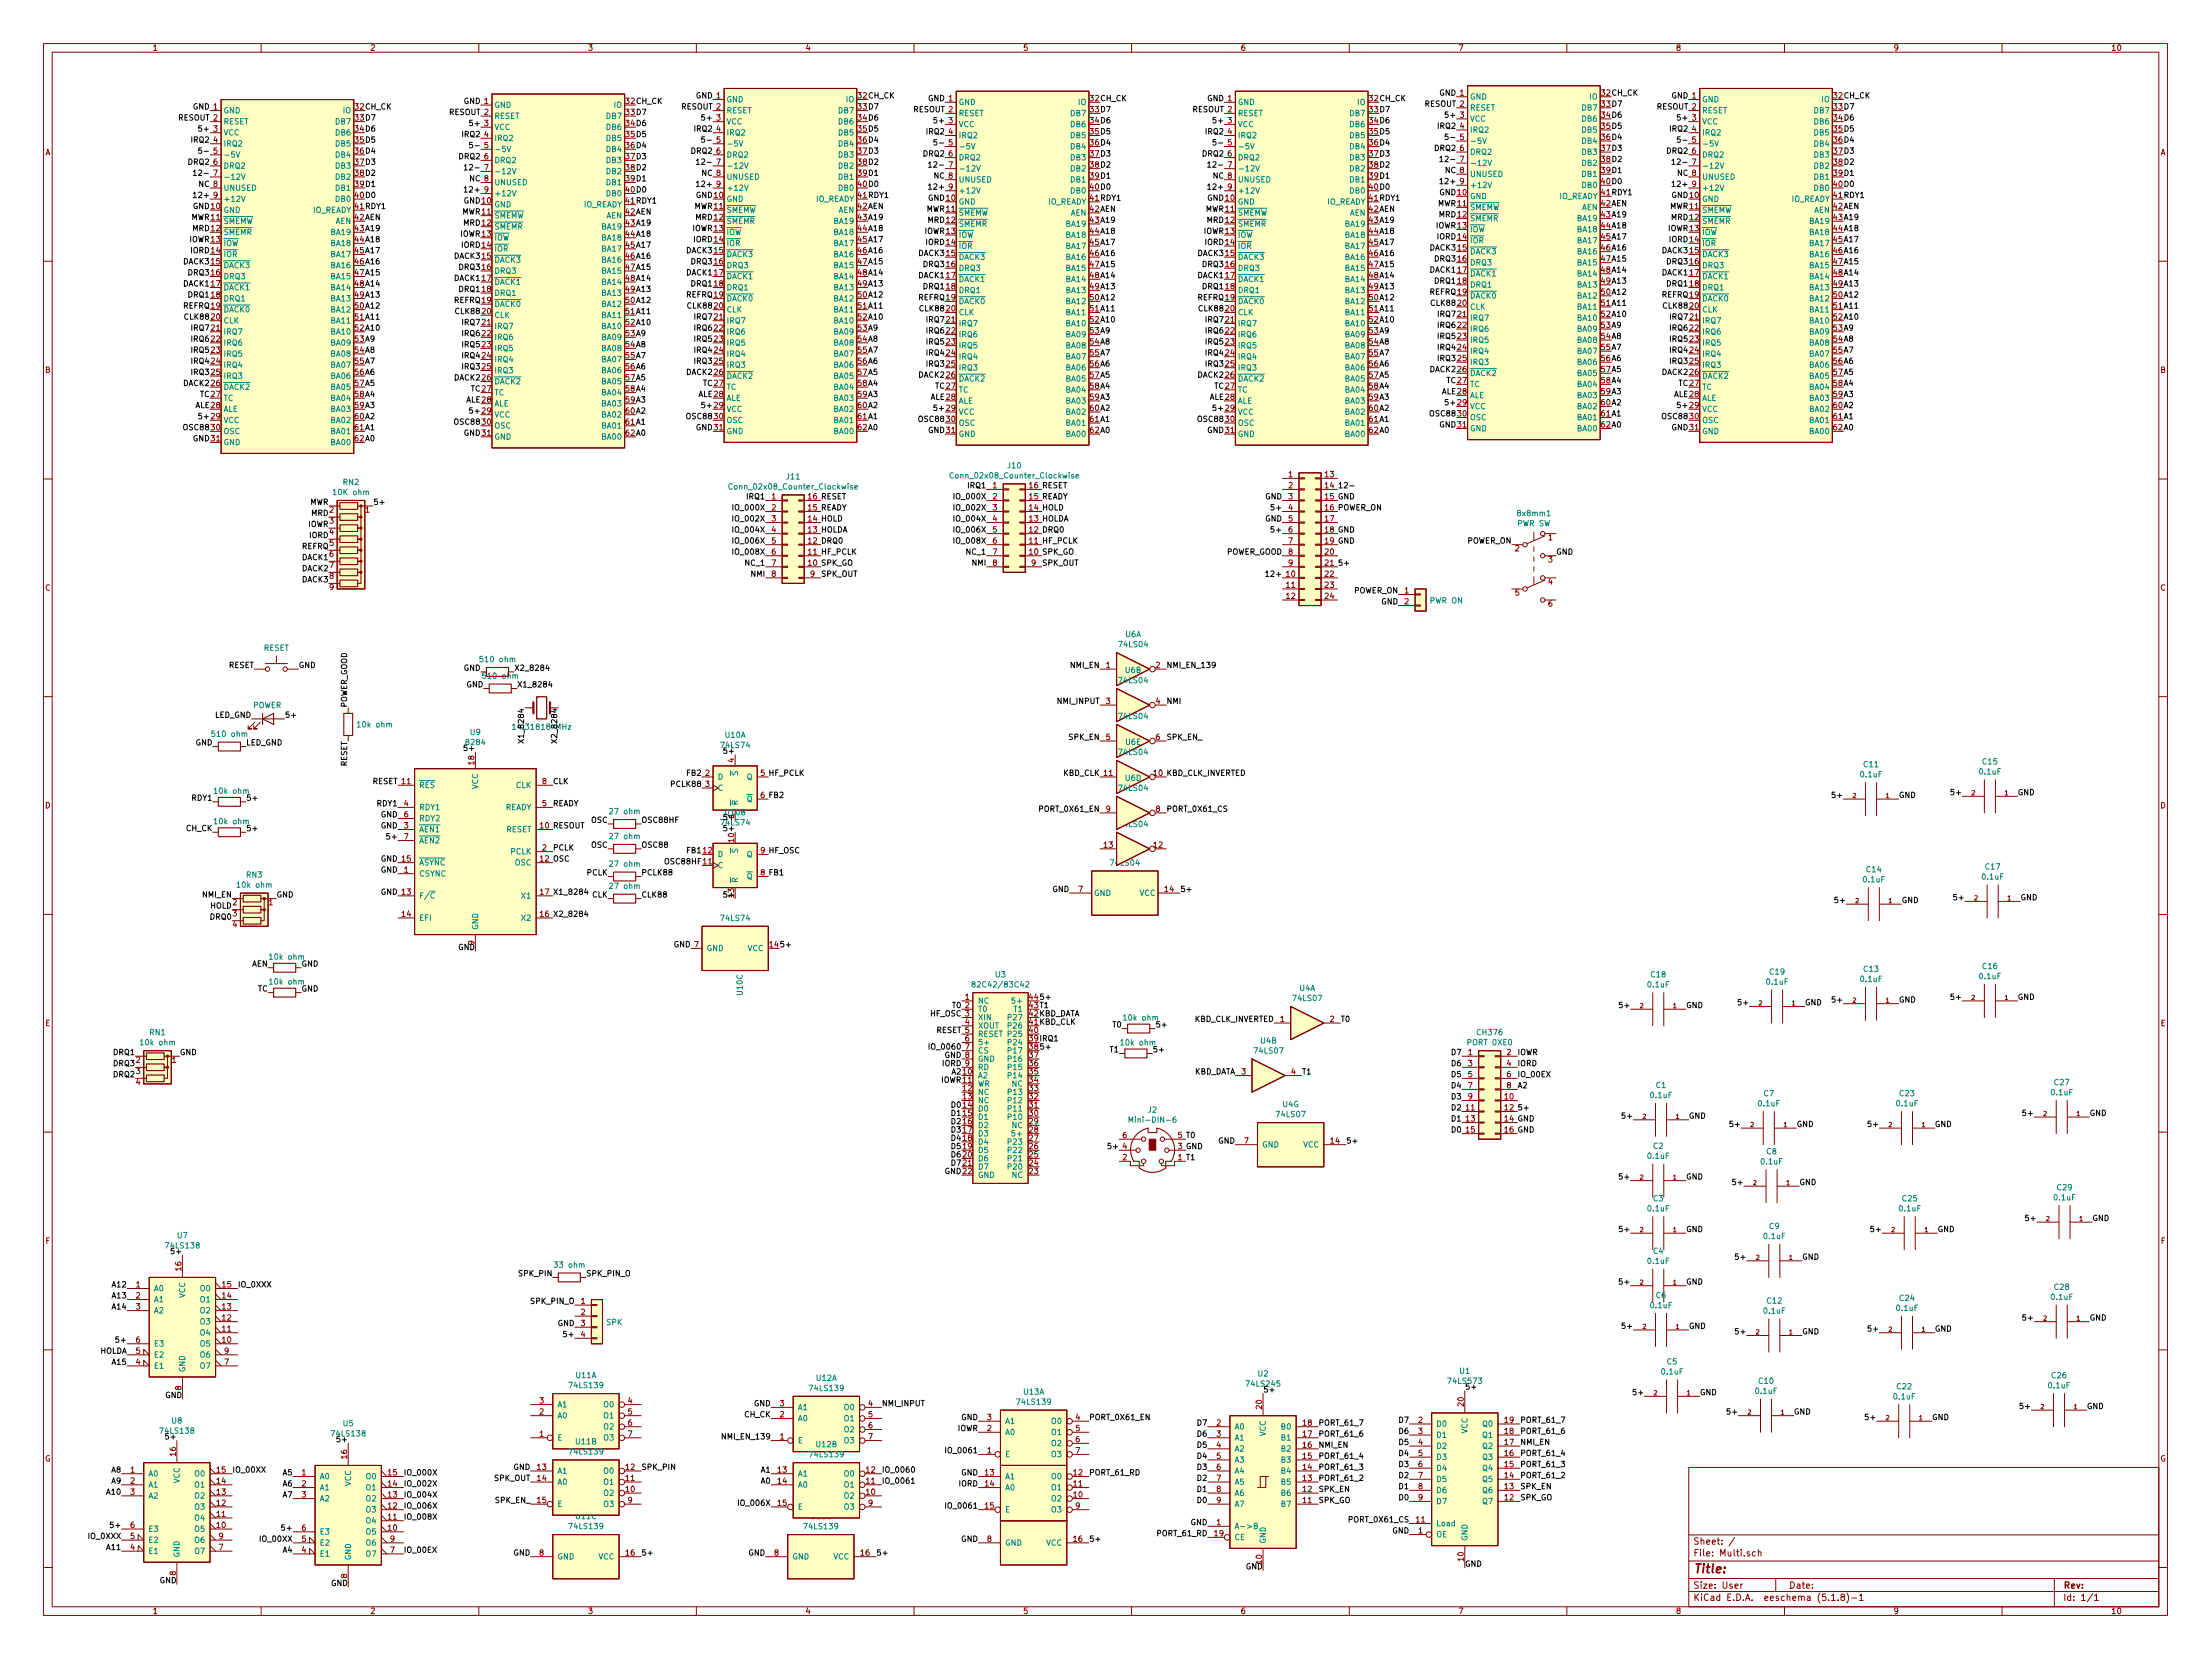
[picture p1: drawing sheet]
<svg xmlns="http://www.w3.org/2000/svg" width="508mm" height="381mm" viewBox="0 0 508 381" stroke-linecap="round" stroke-linejoin="round" font-family="sans-serif">
<defs><g id="words">
<text font-size="2.8" fill="#840000" x="389" y="361.3">Title:</text>
<g font-size="2.1" fill="#840000">
<text x="389" y="357.4">File: Multi.sch</text>
<text x="389" y="354.7">Sheet: /</text>
<text x="389" y="364.8">Size: User</text>
<text x="411" y="364.8">Date:</text>
<text x="474" y="364.8">Rev:</text>
<text x="389" y="367.6">KiCad E.D.A. eeschema (5.1.8)-1</text>
<text x="474" y="367.6">Id: 1/1</text>
</g>
<g font-size="1.8" fill="#840000">
<text x="35" y="11.6">1</text>
<text x="85" y="11.6">2</text>
<text x="135" y="11.6">3</text>
<text x="185" y="11.6">4</text>
<text x="235" y="11.6">5</text>
<text x="285" y="11.6">6</text>
<text x="335" y="11.6">7</text>
<text x="385" y="11.6">8</text>
<text x="435" y="11.6">9</text>
<text x="485" y="11.6">10</text>
<text x="335.4" y="29.6">4</text>
<text x="10.4" y="35.6">A</text>
<text x="49" y="32.8">4</text>
<text x="111.3" y="31.5">4</text>
<text x="164.6" y="30.2">4</text>
<text x="164.6" y="35.3">6</text>
<text x="218" y="30.9">4</text>
<text x="218" y="35.9">6</text>
<text x="282.1" y="30.9">4</text>
<text x="282.1" y="35.9">6</text>
<text x="335.4" y="34.7">6</text>
<text x="388.8" y="30.2">4</text>
<text x="388.8" y="35.3">6</text>
<text x="496.4" y="35.6">A</text>
<text x="49" y="37.8">6</text>
<text x="111.3" y="36.6">6</text>
<text x="110.8" y="59.4">15</text>
<text x="164.1" y="58.2">15</text>
<text x="217.5" y="58.8">15</text>
<text x="281.6" y="58.8">15</text>
<text x="334.9" y="57.5">15</text>
<text x="388.3" y="58.2">15</text>
<text x="48.6" y="60.7">15</text>
<text x="48.6" y="65.8">17</text>
<text x="110.8" y="64.5">17</text>
<text x="164.1" y="63.2">17</text>
<text x="217.5" y="63.9">17</text>
<text x="281.6" y="63.9">17</text>
<text x="334.9" y="62.6">17</text>
<text x="388.3" y="63.2">17</text>
<text x="164.1" y="70.9">20</text>
<text x="217.5" y="71.5">20</text>
<text x="281.6" y="71.5">20</text>
<text x="334.9" y="70.2">20</text>
<text x="388.3" y="70.9">20</text>
<text x="48.6" y="73.4">20</text>
<text x="48.6" y="75.9">21</text>
<text x="110.8" y="72.1">20</text>
<text x="110.8" y="74.7">21</text>
<text x="110.8" y="77.2">22</text>
<text x="164.1" y="73.4">21</text>
<text x="164.1" y="75.9">22</text>
<text x="217.5" y="74">21</text>
<text x="217.5" y="76.6">22</text>
<text x="281.6" y="74">21</text>
<text x="281.6" y="76.6">22</text>
<text x="334.9" y="72.8">21</text>
<text x="334.9" y="75.3">22</text>
<text x="334.9" y="77.9">23</text>
<text x="388.3" y="73.4">21</text>
<text x="388.3" y="75.9">22</text>
<text x="48.6" y="78.5">22</text>
<text x="48.6" y="81">23</text>
<text x="48.6" y="83.6">24</text>
<text x="110.8" y="79.8">23</text>
<text x="110.8" y="82.3">24</text>
<text x="164.1" y="78.5">23</text>
<text x="164.1" y="81">24</text>
<text x="164.1" y="83.6">25</text>
<text x="217.5" y="79.1">23</text>
<text x="217.5" y="81.7">24</text>
<text x="281.6" y="79.1">23</text>
<text x="281.6" y="81.7">24</text>
<text x="334.9" y="80.4">24</text>
<text x="334.9" y="82.9">25</text>
<text x="388.3" y="78.5">23</text>
<text x="388.3" y="81">24</text>
<text x="388.3" y="83.6">25</text>
<text x="10.4" y="85.6">B</text>
<text x="48.6" y="86.1">25</text>
<text x="48.6" y="88.6">26</text>
<text x="110.8" y="84.8">25</text>
<text x="110.8" y="87.4">26</text>
<text x="164.1" y="86.1">26</text>
<text x="217.5" y="84.2">25</text>
<text x="217.5" y="86.7">26</text>
<text x="281.6" y="84.2">25</text>
<text x="281.6" y="86.7">26</text>
<text x="334.9" y="85.5">26</text>
<text x="388.3" y="86.1">26</text>
<text x="496.4" y="85.6">B</text>
<text x="228.1" y="112.1">1</text>
<text x="296.1" y="109.6">1</text>
<text x="296.1" y="112.1">2</text>
<text x="304.5" y="109.6">13</text>
<text x="304.5" y="112.1">14</text>
<text x="75.7" y="117.7">2</text>
<text x="84" y="117.7">1</text>
<text x="177.3" y="114.7">1</text>
<text x="177.3" y="117.2">2</text>
<text x="177.3" y="119.8">3</text>
<text x="228.1" y="114.7">2</text>
<text x="228.1" y="117.2">3</text>
<text x="228.1" y="119.8">4</text>
<text x="296.1" y="114.7">3</text>
<text x="296.1" y="117.2">4</text>
<text x="296.1" y="119.8">5</text>
<text x="304.5" y="119.8">17</text>
<text x="75.7" y="120.3">3</text>
<text x="75.7" y="122.8">4</text>
<text x="75.7" y="125.3">5</text>
<text x="177.3" y="122.3">4</text>
<text x="177.3" y="124.8">5</text>
<text x="228.1" y="122.3">5</text>
<text x="228.1" y="124.8">6</text>
<text x="296.1" y="122.3">6</text>
<text x="296.1" y="124.8">7</text>
<text x="355.8" y="124.1">1</text>
<text x="75.7" y="127.9">6</text>
<text x="75.7" y="130.4">7</text>
<text x="177.3" y="127.4">6</text>
<text x="177.3" y="129.9">7</text>
<text x="228.1" y="127.4">7</text>
<text x="228.1" y="129.9">8</text>
<text x="237" y="129.9">9</text>
<text x="296.1" y="127.4">8</text>
<text x="296.1" y="129.9">9</text>
<text x="304.5" y="127.4">20</text>
<text x="304.5" y="129.9">21</text>
<text x="348.1" y="126.6">2</text>
<text x="355.8" y="129.2">3</text>
<text x="10.4" y="135.6">C</text>
<text x="75.7" y="133">8</text>
<text x="75.7" y="135.5">9</text>
<text x="177.3" y="132.5">8</text>
<text x="186.2" y="132.5">9</text>
<text x="295.6" y="135">11</text>
<text x="295.6" y="137.5">12</text>
<text x="304.5" y="132.5">22</text>
<text x="304.5" y="135">23</text>
<text x="304.5" y="137.5">24</text>
<text x="322.7" y="136.3">1</text>
<text x="348.1" y="136.8">5</text>
<text x="355.8" y="134.2">4</text>
<text x="496.4" y="135.6">C</text>
<text x="322.7" y="138.8">2</text>
<text x="355.8" y="139.3">6</text>
<text x="111.4" y="155.9">510 ohm</text>
<text x="254.2" y="153.4">1</text>
<text x="265.6" y="153.4">2</text>
<text x="254.2" y="161.7">3</text>
<text x="265.6" y="161.7">4</text>
<text x="254.2" y="169.9">5</text>
<text x="265.6" y="169.9">6</text>
<text x="109" y="175.6" transform="rotate(-90 109 175.6)">18</text>
<text x="162.1" y="178.2">2</text>
<text x="168.7" y="175.1" transform="rotate(-90 168.7 175.1)">4</text>
<text x="253.7" y="178.2">11</text>
<text x="10.4" y="185.6">D</text>
<text x="92.9" y="185.2">4</text>
<text x="124.6" y="185.2">5</text>
<text x="124.6" y="180.1">8</text>
<text x="162.1" y="180.7">3</text>
<text x="496.4" y="185.6">D</text>
<text x="92.9" y="190.2">3</text>
<text x="92.9" y="187.7">6</text>
<text x="254.2" y="186.4">9</text>
<text x="265.6" y="186.4">8</text>
<text x="92.9" y="192.8">7</text>
<text x="124.6" y="195.3">2</text>
<text x="161.6" y="196">12</text>
<text x="168.7" y="193.4" transform="rotate(-90 168.7 193.4)">10</text>
<text x="253.7" y="194.7">13</text>
<text x="265.1" y="194.7">12</text>
<text x="92.9" y="200.4">1</text>
<text x="53.5" y="207.9">2</text>
<text x="61.7" y="207.9">1</text>
<text x="247.8" y="204.9">7</text>
<text x="267.6" y="204.9">14</text>
<text x="53.5" y="210.4">3</text>
<text x="53.5" y="213">4</text>
<text x="92.4" y="210.6">14</text>
<text x="109" y="217" transform="rotate(-90 109 217)">9</text>
<text x="221.8" y="229.6">1</text>
<text x="221.8" y="231.5">2</text>
<text x="10.4" y="235.6">E</text>
<text x="221.8" y="235.3">4</text>
<text x="221.8" y="239.1">6</text>
<text x="236.5" y="237.2">40</text>
<text x="294.2" y="234.7">1</text>
<text x="305.6" y="234.7">2</text>
<text x="496.4" y="235.6">E</text>
<text x="31.3" y="244.1">2</text>
<text x="39.5" y="244.1">1</text>
<text x="221.8" y="241">7</text>
<text x="236.5" y="244.9">36</text>
<text x="236.5" y="243">37</text>
<text x="337.3" y="242.3">1</text>
<text x="337.3" y="244.9">3</text>
<text x="346.2" y="242.3">2</text>
<text x="346.2" y="244.9">4</text>
<text x="31.3" y="246.6">3</text>
<text x="31.3" y="249.2">4</text>
<text x="221.3" y="246.8">10</text>
<text x="221.3" y="250.6">12</text>
<text x="236.5" y="250.6">33</text>
<text x="236.5" y="248.7">34</text>
<text x="236.5" y="246.8">35</text>
<text x="285.3" y="246.8">3</text>
<text x="296.7" y="246.8">4</text>
<text x="337.3" y="247.4">5</text>
<text x="337.3" y="249.9">7</text>
<text x="346.2" y="247.4">6</text>
<text x="346.2" y="249.9">8</text>
<text x="221.3" y="252.5">13</text>
<text x="221.3" y="254.4">14</text>
<text x="221.3" y="256.3">15</text>
<text x="236.5" y="256.3">30</text>
<text x="236.5" y="254.4">31</text>
<text x="236.5" y="252.5">32</text>
<text x="336.9" y="255">11</text>
<text x="336.9" y="257.6">13</text>
<text x="337.3" y="252.5">9</text>
<text x="345.7" y="252.5">10</text>
<text x="345.7" y="255">12</text>
<text x="221.3" y="258.2">16</text>
<text x="221.3" y="260.1">17</text>
<text x="221.3" y="262">18</text>
<text x="221.3" y="263.9">19</text>
<text x="236.5" y="263.9">26</text>
<text x="236.5" y="262">27</text>
<text x="236.5" y="260.1">28</text>
<text x="236.5" y="258.2">29</text>
<text x="258" y="261.4">6</text>
<text x="285.9" y="262.6">7</text>
<text x="305.7" y="262.6">14</text>
<text x="336.9" y="260.1">15</text>
<text x="221.3" y="265.8">20</text>
<text x="221.3" y="267.7">21</text>
<text x="236.5" y="269.6">23</text>
<text x="236.5" y="267.7">24</text>
<text x="236.5" y="265.8">25</text>
<text x="258" y="266.4">2</text>
<text x="10.5" y="285.6">F</text>
<text x="496.5" y="285.6">F</text>
<text x="41.7" y="291.8" transform="rotate(-90 41.7 291.8)">16</text>
<text x="31.3" y="295.7">1</text>
<text x="31.3" y="298.2">2</text>
<text x="51.1" y="298.2">14</text>
<text x="51.1" y="295.7">15</text>
<text x="133.5" y="299.5">1</text>
<text x="31.3" y="300.7">3</text>
<text x="51.1" y="305.8">11</text>
<text x="51.1" y="303.3">12</text>
<text x="51.1" y="300.7">13</text>
<text x="133.5" y="302">2</text>
<text x="133.5" y="304.5">3</text>
<text x="31.3" y="310.9">5</text>
<text x="31.3" y="308.4">6</text>
<text x="51.1" y="308.4">10</text>
<text x="51.6" y="310.9">9</text>
<text x="133.5" y="307.1">4</text>
<text x="31.3" y="313.4">4</text>
<text x="51.6" y="313.4">7</text>
<text x="41.7" y="319.3" transform="rotate(-90 41.7 319.3)">8</text>
<text x="124" y="322.3">3</text>
<text x="144.3" y="322.3">4</text>
<text x="179.2" y="323">3</text>
<text x="199.5" y="323">4</text>
<text x="289.9" y="323.5" transform="rotate(-90 289.9 323.5)">20</text>
<text x="336.3" y="322.9" transform="rotate(-90 336.3 322.9)">20</text>
<text x="124" y="329.9">1</text>
<text x="124" y="324.9">2</text>
<text x="144.3" y="324.9">5</text>
<text x="144.3" y="327.4">6</text>
<text x="144.3" y="329.9">7</text>
<text x="179.2" y="325.5">2</text>
<text x="199.5" y="325.5">5</text>
<text x="199.5" y="328">6</text>
<text x="226.8" y="328.7">2</text>
<text x="226.8" y="326.1">3</text>
<text x="247.2" y="326.1">4</text>
<text x="247.2" y="328.7">5</text>
<text x="279.6" y="327.4">2</text>
<text x="279.6" y="329.9">3</text>
<text x="299.4" y="329.9">17</text>
<text x="299.4" y="327.4">18</text>
<text x="325.9" y="326.8">2</text>
<text x="325.9" y="329.3">3</text>
<text x="345.7" y="329.3">18</text>
<text x="345.7" y="326.8">19</text>
<text x="10.3" y="335.6">G</text>
<text x="40.4" y="334.3" transform="rotate(-90 40.4 334.3)">16</text>
<text x="79.8" y="335" transform="rotate(-90 79.8 335)">16</text>
<text x="179.2" y="330.6">1</text>
<text x="199.5" y="330.6">7</text>
<text x="226.8" y="333.8">1</text>
<text x="247.2" y="331.2">6</text>
<text x="247.2" y="333.8">7</text>
<text x="279.6" y="332.5">4</text>
<text x="279.6" y="335">5</text>
<text x="299.4" y="335">15</text>
<text x="299.4" y="332.5">16</text>
<text x="325.9" y="331.9">4</text>
<text x="325.9" y="334.4">5</text>
<text x="345.7" y="334.4">16</text>
<text x="345.7" y="331.9">17</text>
<text x="496.3" y="335.6">G</text>
<text x="30" y="338.2">1</text>
<text x="30" y="340.7">2</text>
<text x="49.8" y="340.7">14</text>
<text x="49.8" y="338.2">15</text>
<text x="69.4" y="338.8">1</text>
<text x="69.4" y="341.4">2</text>
<text x="89.2" y="341.4">14</text>
<text x="89.2" y="338.8">15</text>
<text x="123.5" y="337.6">13</text>
<text x="123.5" y="340.1">14</text>
<text x="143.8" y="340.1">11</text>
<text x="143.8" y="337.6">12</text>
<text x="178.7" y="338.2">13</text>
<text x="178.7" y="340.7">14</text>
<text x="199.1" y="340.7">11</text>
<text x="199.1" y="338.2">12</text>
<text x="226.4" y="338.8">13</text>
<text x="226.4" y="341.4">14</text>
<text x="246.7" y="341.4">11</text>
<text x="246.7" y="338.8">12</text>
<text x="279.6" y="337.6">6</text>
<text x="279.6" y="340.1">7</text>
<text x="299.4" y="340.1">13</text>
<text x="299.4" y="337.6">14</text>
<text x="325.9" y="336.9">6</text>
<text x="325.9" y="339.5">7</text>
<text x="345.7" y="339.5">14</text>
<text x="345.7" y="336.9">15</text>
<text x="30" y="343.3">3</text>
<text x="49.8" y="345.8">12</text>
<text x="49.8" y="343.3">13</text>
<text x="69.4" y="343.9">3</text>
<text x="89.2" y="346.5">12</text>
<text x="89.2" y="343.9">13</text>
<text x="123.5" y="345.2">15</text>
<text x="143.8" y="342.6">10</text>
<text x="144.3" y="345.2">9</text>
<text x="178.7" y="345.8">15</text>
<text x="199.1" y="343.3">10</text>
<text x="199.5" y="345.8">9</text>
<text x="226.4" y="346.5">15</text>
<text x="246.7" y="343.9">10</text>
<text x="247.2" y="346.5">9</text>
<text x="279.6" y="342.6">8</text>
<text x="279.6" y="345.2">9</text>
<text x="299.4" y="345.2">11</text>
<text x="299.4" y="342.6">12</text>
<text x="325.9" y="342">8</text>
<text x="325.9" y="344.6">9</text>
<text x="345.7" y="344.6">12</text>
<text x="345.7" y="342">13</text>
<text x="30" y="353.4">5</text>
<text x="30" y="350.9">6</text>
<text x="49.8" y="350.9">10</text>
<text x="49.8" y="348.4">11</text>
<text x="50.3" y="353.4">9</text>
<text x="69.4" y="351.5">6</text>
<text x="89.2" y="351.5">10</text>
<text x="89.2" y="349">11</text>
<text x="279.1" y="352.8">19</text>
<text x="279.6" y="350.3">1</text>
<text x="325.4" y="349.6">11</text>
<text x="325.9" y="352.2">1</text>
<text x="30" y="356">4</text>
<text x="50.3" y="356">7</text>
<text x="69.4" y="356.6">4</text>
<text x="69.4" y="354.1">5</text>
<text x="89.7" y="356.6">7</text>
<text x="89.7" y="354.1">9</text>
<text x="124" y="357.3">8</text>
<text x="143.8" y="357.3">16</text>
<text x="178" y="357.3">8</text>
<text x="197.8" y="357.3">16</text>
<text x="226.8" y="354.1">8</text>
<text x="246.7" y="354.1">16</text>
<text x="289.9" y="359.1" transform="rotate(-90 289.9 359.1)">10</text>
<text x="336.3" y="358.5" transform="rotate(-90 336.3 358.5)">10</text>
<text x="40.4" y="361.8" transform="rotate(-90 40.4 361.8)">8</text>
<text x="79.8" y="362.4" transform="rotate(-90 79.8 362.4)">8</text>
<text x="35" y="370.6">1</text>
<text x="85" y="370.6">2</text>
<text x="135" y="370.6">3</text>
<text x="185" y="370.6">4</text>
<text x="235" y="370.6">5</text>
<text x="285" y="370.6">6</text>
<text x="335" y="370.6">7</text>
<text x="385" y="370.6">8</text>
<text x="435" y="370.6">9</text>
<text x="485" y="370.6">10</text>
</g>
<g font-size="1.8">
<text x="106.6" y="23.9">GND 1</text>
<text x="143.8" y="23.9">32CH_CK</text>
<text x="159.9" y="22.6">GND 1</text>
<text x="197.2" y="22.6">32CH_CK</text>
<text x="213.2" y="23.2">GND 1</text>
<text x="250.5" y="23.2">32CH_CK</text>
<text x="277.4" y="23.2">GND 1</text>
<text x="314.6" y="23.2">32CH_CK</text>
<text x="330.7" y="22">GND 1</text>
<text x="368" y="22">32CH_CK</text>
<text x="384" y="22.6">GND 1</text>
<text x="421.3" y="22.6">32CH_CK</text>
<text x="40.9" y="27.7">RESOUT 2</text>
<text x="44.3" y="25.1">GND 1</text>
<text x="81.6" y="25.1">32CH_CK</text>
<text x="81.6" y="27.7">33D7</text>
<text x="103.1" y="26.4">RESOUT 2</text>
<text x="108.5" y="29">5+ 3</text>
<text x="143.8" y="26.4">33D7</text>
<text x="143.8" y="29">34D6</text>
<text x="156.5" y="25.1">RESOUT 2</text>
<text x="161.8" y="27.7">5+ 3</text>
<text x="197.2" y="25.1">33D7</text>
<text x="197.2" y="27.7">34D6</text>
<text x="209.8" y="25.8">RESOUT 2</text>
<text x="215.2" y="28.3">5+ 3</text>
<text x="250.5" y="25.8">33D7</text>
<text x="250.5" y="28.3">34D6</text>
<text x="273.9" y="25.8">RESOUT 2</text>
<text x="279.3" y="28.3">5+ 3</text>
<text x="314.6" y="25.8">33D7</text>
<text x="314.6" y="28.3">34D6</text>
<text x="327.3" y="24.5">RESOUT 2</text>
<text x="330.5" y="29.6">IRQ2</text>
<text x="332.6" y="27.1">5+ 3</text>
<text x="368" y="24.5">33D7</text>
<text x="368" y="27.1">34D6</text>
<text x="368" y="29.6">35D5</text>
<text x="380.6" y="25.1">RESOUT 2</text>
<text x="386" y="27.7">5+ 3</text>
<text x="421.3" y="25.1">33D7</text>
<text x="421.3" y="27.7">34D6</text>
<text x="44.1" y="32.8">IRQ2</text>
<text x="46.3" y="30.2">5+ 3</text>
<text x="46.7" y="35.3">5- 5</text>
<text x="81.6" y="30.2">34D6</text>
<text x="81.6" y="32.8">35D5</text>
<text x="81.6" y="35.3">36D4</text>
<text x="106.3" y="31.5">IRQ2</text>
<text x="108.9" y="34">5- 5</text>
<text x="143.8" y="31.5">35D5</text>
<text x="143.8" y="34">36D4</text>
<text x="158.9" y="35.3">DRQ2</text>
<text x="159.7" y="30.2">IRQ2</text>
<text x="162.3" y="32.8">5- 5</text>
<text x="197.2" y="30.2">35D5</text>
<text x="197.2" y="32.8">36D4</text>
<text x="197.2" y="35.3">37D3</text>
<text x="212.3" y="35.9">DRQ2</text>
<text x="213" y="30.9">IRQ2</text>
<text x="215.6" y="33.4">5- 5</text>
<text x="250.5" y="30.9">35D5</text>
<text x="250.5" y="33.4">36D4</text>
<text x="250.5" y="35.9">37D3</text>
<text x="276.4" y="35.9">DRQ2</text>
<text x="277.2" y="30.9">IRQ2</text>
<text x="279.7" y="33.4">5- 5</text>
<text x="314.6" y="30.9">35D5</text>
<text x="314.6" y="33.4">36D4</text>
<text x="314.6" y="35.9">37D3</text>
<text x="329.7" y="34.7">DRQ2</text>
<text x="333.1" y="32.1">5- 5</text>
<text x="368" y="32.1">36D4</text>
<text x="368" y="34.7">37D3</text>
<text x="383.1" y="35.3">DRQ2</text>
<text x="383.8" y="30.2">IRQ2</text>
<text x="386.4" y="32.8">5- 5</text>
<text x="421.3" y="30.2">35D5</text>
<text x="421.3" y="32.8">36D4</text>
<text x="421.3" y="35.3">37D3</text>
<text x="43.4" y="37.8">DRQ2</text>
<text x="45.7" y="40.4">12- 7</text>
<text x="81.6" y="37.8">37D3</text>
<text x="81.6" y="40.4">38D2</text>
<text x="105.6" y="36.6">DRQ2</text>
<text x="107.9" y="41.7">NC 8</text>
<text x="107.9" y="39.1">12- 7</text>
<text x="143.8" y="36.6">37D3</text>
<text x="143.8" y="39.1">38D2</text>
<text x="143.8" y="41.7">39D1</text>
<text x="161.3" y="40.4">NC 8</text>
<text x="161.3" y="37.8">12- 7</text>
<text x="197.2" y="37.8">38D2</text>
<text x="197.2" y="40.4">39D1</text>
<text x="214.6" y="41">NC 8</text>
<text x="214.6" y="38.5">12- 7</text>
<text x="250.5" y="38.5">38D2</text>
<text x="250.5" y="41">39D1</text>
<text x="278.7" y="38.5">12- 7</text>
<text x="278.7" y="41">NC 8</text>
<text x="314.6" y="38.5">38D2</text>
<text x="314.6" y="41">39D1</text>
<text x="332.1" y="39.8">NC 8</text>
<text x="332.1" y="37.2">12- 7</text>
<text x="368" y="37.2">38D2</text>
<text x="368" y="39.8">39D1</text>
<text x="385.4" y="37.8">12- 7</text>
<text x="385.4" y="40.4">NC 8</text>
<text x="421.3" y="37.8">38D2</text>
<text x="421.3" y="40.4">39D1</text>
<text x="45.3" y="45.5">12+ 9</text>
<text x="45.7" y="42.9">NC 8</text>
<text x="81.6" y="42.9">39D1</text>
<text x="81.6" y="45.5">40D0</text>
<text x="106.6" y="46.7">GND 10</text>
<text x="107.5" y="44.2">12+ 9</text>
<text x="143.8" y="44.2">40D0</text>
<text x="143.8" y="46.7">41RDY1</text>
<text x="159.9" y="45.5">GND 10</text>
<text x="160.8" y="42.9">12+ 9</text>
<text x="197.2" y="42.9">40D0</text>
<text x="197.2" y="45.5">41RDY1</text>
<text x="213.2" y="46.1">GND 10</text>
<text x="214.2" y="43.6">12+ 9</text>
<text x="250.5" y="43.6">40D0</text>
<text x="250.5" y="46.1">41RDY1</text>
<text x="277.4" y="46.1">GND 10</text>
<text x="278.3" y="43.6">12+ 9</text>
<text x="314.6" y="43.6">40D0</text>
<text x="314.6" y="46.1">41RDY1</text>
<text x="330.2" y="47.4">MWR 11</text>
<text x="330.7" y="44.8">GND 10</text>
<text x="331.6" y="42.3">12+ 9</text>
<text x="368" y="42.3">40D0</text>
<text x="368" y="44.8">41RDY1</text>
<text x="368" y="47.4">42AEN</text>
<text x="384" y="45.5">GND 10</text>
<text x="385" y="42.9">12+ 9</text>
<text x="421.3" y="42.9">40D0</text>
<text x="421.3" y="45.5">41RDY1</text>
<text x="43.8" y="50.5">MWR 11</text>
<text x="44.2" y="53.1">MRD 12</text>
<text x="44.3" y="48">GND 10</text>
<text x="81.6" y="48">41RDY1</text>
<text x="81.6" y="50.5">42AEN</text>
<text x="81.6" y="53.1">43A19</text>
<text x="106.1" y="49.3">MWR 11</text>
<text x="106.5" y="51.8">MRD 12</text>
<text x="143.8" y="49.3">42AEN</text>
<text x="143.8" y="51.8">43A19</text>
<text x="159" y="53.1">IOWR 13</text>
<text x="159.4" y="48">MWR 11</text>
<text x="159.8" y="50.5">MRD 12</text>
<text x="197.2" y="48">42AEN</text>
<text x="197.2" y="50.5">43A19</text>
<text x="197.2" y="53.1">44A18</text>
<text x="212.3" y="53.7">IOWR 13</text>
<text x="212.8" y="48.6">MWR 11</text>
<text x="213.1" y="51.2">MRD 12</text>
<text x="250.5" y="48.6">42AEN</text>
<text x="250.5" y="51.2">43A19</text>
<text x="250.5" y="53.7">44A18</text>
<text x="276.5" y="53.7">IOWR 13</text>
<text x="276.9" y="48.6">MWR 11</text>
<text x="277.3" y="51.2">MRD 12</text>
<text x="314.6" y="48.6">42AEN</text>
<text x="314.6" y="51.2">43A19</text>
<text x="314.6" y="53.7">44A18</text>
<text x="329.8" y="52.5">IOWR 13</text>
<text x="330.6" y="49.9">MRD 12</text>
<text x="368" y="49.9">43A19</text>
<text x="368" y="52.5">44A18</text>
<text x="383.2" y="53.1">IOWR 13</text>
<text x="383.6" y="48">MWR 11</text>
<text x="383.9" y="50.5">MRD 12</text>
<text x="421.3" y="48">42AEN</text>
<text x="421.3" y="50.5">43A19</text>
<text x="421.3" y="53.1">44A18</text>
<text x="43.4" y="55.6">IOWR 13</text>
<text x="43.8" y="58.2">IORD 14</text>
<text x="81.6" y="55.6">44A18</text>
<text x="81.6" y="58.2">45A17</text>
<text x="104.4" y="59.4">DACK3</text>
<text x="105.7" y="54.4">IOWR 13</text>
<text x="106.1" y="56.9">IORD 14</text>
<text x="143.8" y="54.4">44A18</text>
<text x="143.8" y="56.9">45A17</text>
<text x="143.8" y="59.4">46A16</text>
<text x="157.7" y="58.2">DACK3</text>
<text x="159.4" y="55.6">IORD 14</text>
<text x="197.2" y="55.6">45A17</text>
<text x="197.2" y="58.2">46A16</text>
<text x="211.1" y="58.8">DACK3</text>
<text x="212.8" y="56.3">IORD 14</text>
<text x="250.5" y="56.3">45A17</text>
<text x="250.5" y="58.8">46A16</text>
<text x="275.2" y="58.8">DACK3</text>
<text x="276.9" y="56.3">IORD 14</text>
<text x="314.6" y="56.3">45A17</text>
<text x="314.6" y="58.8">46A16</text>
<text x="328.5" y="57.5">DACK3</text>
<text x="330.2" y="55">IORD 14</text>
<text x="368" y="55">45A17</text>
<text x="368" y="57.5">46A16</text>
<text x="381.9" y="58.2">DACK3</text>
<text x="383.6" y="55.6">IORD 14</text>
<text x="421.3" y="55.6">45A17</text>
<text x="421.3" y="58.2">46A16</text>
<text x="42.2" y="60.7">DACK3</text>
<text x="42.2" y="65.8">DACK1</text>
<text x="43.4" y="63.2">DRQ316</text>
<text x="81.6" y="60.7">46A16</text>
<text x="81.6" y="63.2">47A15</text>
<text x="81.6" y="65.8">48A14</text>
<text x="104.4" y="64.5">DACK1</text>
<text x="105.6" y="62">DRQ316</text>
<text x="143.8" y="62">47A15</text>
<text x="143.8" y="64.5">48A14</text>
<text x="157.7" y="63.2">DACK1</text>
<text x="158.9" y="60.7">DRQ316</text>
<text x="158.9" y="65.8">DRQ118</text>
<text x="197.2" y="60.7">47A15</text>
<text x="197.2" y="63.2">48A14</text>
<text x="197.2" y="65.8">49A13</text>
<text x="211.1" y="63.9">DACK1</text>
<text x="212.3" y="61.3">DRQ316</text>
<text x="250.5" y="61.3">47A15</text>
<text x="250.5" y="63.9">48A14</text>
<text x="275.2" y="63.9">DACK1</text>
<text x="276.4" y="61.3">DRQ316</text>
<text x="314.6" y="61.3">47A15</text>
<text x="314.6" y="63.9">48A14</text>
<text x="328.5" y="62.6">DACK1</text>
<text x="329.7" y="60.1">DRQ316</text>
<text x="329.7" y="65.2">DRQ118</text>
<text x="368" y="60.1">47A15</text>
<text x="368" y="62.6">48A14</text>
<text x="368" y="65.2">49A13</text>
<text x="381.9" y="63.2">DACK1</text>
<text x="383.1" y="60.7">DRQ316</text>
<text x="383.1" y="65.8">DRQ118</text>
<text x="421.3" y="60.7">47A15</text>
<text x="421.3" y="63.2">48A14</text>
<text x="421.3" y="65.8">49A13</text>
<text x="42.1" y="70.9">REFRQ 19</text>
<text x="43.4" y="68.3">DRQ118</text>
<text x="81.6" y="68.3">49A13</text>
<text x="81.6" y="70.9">50A12</text>
<text x="104.3" y="69.6">REFRQ 19</text>
<text x="105.6" y="67.1">DRQ118</text>
<text x="143.8" y="67.1">49A13</text>
<text x="143.8" y="69.6">50A12</text>
<text x="157.6" y="68.3">REFRQ 19</text>
<text x="158.2" y="70.9">CLK88</text>
<text x="197.2" y="68.3">50A12</text>
<text x="197.2" y="70.9">51A11</text>
<text x="211" y="69">REFRQ 19</text>
<text x="211.6" y="71.5">CLK88</text>
<text x="212.3" y="66.4">DRQ118</text>
<text x="250.5" y="66.4">49A13</text>
<text x="250.5" y="69">50A12</text>
<text x="250.5" y="71.5">51A11</text>
<text x="275.1" y="69">REFRQ 19</text>
<text x="275.7" y="71.5">CLK88</text>
<text x="276.4" y="66.4">DRQ118</text>
<text x="314.6" y="66.4">49A13</text>
<text x="314.6" y="69">50A12</text>
<text x="314.6" y="71.5">51A11</text>
<text x="328.4" y="67.7">REFRQ 19</text>
<text x="329" y="70.2">CLK88</text>
<text x="368" y="67.7">50A12</text>
<text x="368" y="70.2">51A11</text>
<text x="381.8" y="68.3">REFRQ 19</text>
<text x="382.4" y="70.9">CLK88</text>
<text x="421.3" y="68.3">50A12</text>
<text x="421.3" y="70.9">51A11</text>
<text x="42.6" y="73.4">CLK88</text>
<text x="44.1" y="75.9">IRQ7</text>
<text x="81.6" y="73.4">51A11</text>
<text x="81.6" y="75.9">52A10</text>
<text x="104.9" y="72.1">CLK88</text>
<text x="106.3" y="74.7">IRQ7</text>
<text x="106.3" y="77.2">IRQ6</text>
<text x="143.8" y="72.1">51A11</text>
<text x="143.8" y="74.7">52A10</text>
<text x="143.8" y="77.2">53A9</text>
<text x="159.7" y="73.4">IRQ7</text>
<text x="159.7" y="75.9">IRQ6</text>
<text x="197.2" y="73.4">52A10</text>
<text x="197.2" y="75.9">53A9</text>
<text x="213" y="74">IRQ7</text>
<text x="213" y="76.6">IRQ6</text>
<text x="250.5" y="74">52A10</text>
<text x="250.5" y="76.6">53A9</text>
<text x="277.2" y="74">IRQ7</text>
<text x="277.2" y="76.6">IRQ6</text>
<text x="314.6" y="74">52A10</text>
<text x="314.6" y="76.6">53A9</text>
<text x="330.5" y="72.8">IRQ7</text>
<text x="330.5" y="75.3">IRQ6</text>
<text x="330.5" y="77.9">IRQ5</text>
<text x="368" y="72.8">52A10</text>
<text x="368" y="75.3">53A9</text>
<text x="368" y="77.9">54A8</text>
<text x="383.8" y="73.4">IRQ7</text>
<text x="383.8" y="75.9">IRQ6</text>
<text x="421.3" y="73.4">52A10</text>
<text x="421.3" y="75.9">53A9</text>
<text x="44.1" y="78.5">IRQ6</text>
<text x="44.1" y="81">IRQ5</text>
<text x="44.1" y="83.6">IRQ4</text>
<text x="81.6" y="78.5">53A9</text>
<text x="81.6" y="81">54A8</text>
<text x="81.6" y="83.6">55A7</text>
<text x="106.3" y="79.8">IRQ5</text>
<text x="106.3" y="82.3">IRQ4</text>
<text x="143.8" y="79.8">54A8</text>
<text x="143.8" y="82.3">55A7</text>
<text x="159.7" y="81">IRQ4</text>
<text x="159.7" y="78.5">IRQ5</text>
<text x="159.7" y="83.6">IRQ3</text>
<text x="197.2" y="78.5">54A8</text>
<text x="197.2" y="81">55A7</text>
<text x="197.2" y="83.6">56A6</text>
<text x="213" y="79.1">IRQ5</text>
<text x="213" y="81.7">IRQ4</text>
<text x="250.5" y="79.1">54A8</text>
<text x="250.5" y="81.7">55A7</text>
<text x="277.2" y="81.7">IRQ4</text>
<text x="277.2" y="79.1">IRQ5</text>
<text x="314.6" y="79.1">54A8</text>
<text x="314.6" y="81.7">55A7</text>
<text x="330.5" y="80.4">IRQ4</text>
<text x="330.5" y="82.9">IRQ3</text>
<text x="368" y="80.4">55A7</text>
<text x="368" y="82.9">56A6</text>
<text x="383.8" y="83.6">IRQ3</text>
<text x="383.8" y="78.5">IRQ5</text>
<text x="383.8" y="81">IRQ4</text>
<text x="421.3" y="78.5">54A8</text>
<text x="421.3" y="81">55A7</text>
<text x="421.3" y="83.6">56A6</text>
<text x="42.2" y="88.6">DACK2</text>
<text x="44.1" y="86.1">IRQ3</text>
<text x="81.6" y="86.1">56A6</text>
<text x="81.6" y="88.6">57A5</text>
<text x="104.4" y="87.4">DACK2</text>
<text x="106.3" y="84.8">IRQ3</text>
<text x="108.1" y="89.9">TC 27</text>
<text x="143.8" y="84.8">56A6</text>
<text x="143.8" y="87.4">57A5</text>
<text x="143.8" y="89.9">58A4</text>
<text x="157.7" y="86.1">DACK2</text>
<text x="161.5" y="88.6">TC 27</text>
<text x="197.2" y="86.1">57A5</text>
<text x="197.2" y="88.6">58A4</text>
<text x="211.1" y="86.7">DACK2</text>
<text x="213" y="84.2">IRQ3</text>
<text x="214.8" y="89.3">TC 27</text>
<text x="250.5" y="84.2">56A6</text>
<text x="250.5" y="86.7">57A5</text>
<text x="250.5" y="89.3">58A4</text>
<text x="275.2" y="86.7">DACK2</text>
<text x="277.2" y="84.2">IRQ3</text>
<text x="278.9" y="89.3">TC 27</text>
<text x="314.6" y="84.2">56A6</text>
<text x="314.6" y="86.7">57A5</text>
<text x="314.6" y="89.3">58A4</text>
<text x="328.5" y="85.5">DACK2</text>
<text x="332.3" y="88">TC 27</text>
<text x="368" y="85.5">57A5</text>
<text x="368" y="88">58A4</text>
<text x="381.9" y="86.1">DACK2</text>
<text x="385.6" y="88.6">TC 27</text>
<text x="421.3" y="86.1">57A5</text>
<text x="421.3" y="88.6">58A4</text>
<text x="44.7" y="93.7">ALE 28</text>
<text x="45.9" y="91.2">TC 27</text>
<text x="81.6" y="91.2">58A4</text>
<text x="81.6" y="93.7">59A3</text>
<text x="107" y="92.5">ALE 28</text>
<text x="108.5" y="95">5+29</text>
<text x="143.8" y="92.5">59A3</text>
<text x="143.8" y="95">60A2</text>
<text x="160.3" y="91.2">ALE 28</text>
<text x="161.8" y="93.7">5+29</text>
<text x="197.2" y="91.2">59A3</text>
<text x="197.2" y="93.7">60A2</text>
<text x="213.6" y="91.8">ALE 28</text>
<text x="215.2" y="94.4">5+29</text>
<text x="250.5" y="91.8">59A3</text>
<text x="250.5" y="94.4">60A2</text>
<text x="277.8" y="91.8">ALE 28</text>
<text x="279.3" y="94.4">5+29</text>
<text x="314.6" y="91.8">59A3</text>
<text x="314.6" y="94.4">60A2</text>
<text x="328.9" y="95.6">OSC8830</text>
<text x="331.1" y="90.6">ALE 28</text>
<text x="332.6" y="93.1">5+29</text>
<text x="368" y="90.6">59A3</text>
<text x="368" y="93.1">60A2</text>
<text x="368" y="95.6">61A1</text>
<text x="384.5" y="91.2">ALE 28</text>
<text x="386" y="93.7">5+29</text>
<text x="421.3" y="91.2">59A3</text>
<text x="421.3" y="93.7">60A2</text>
<text x="42.5" y="98.8">OSC8830</text>
<text x="44.3" y="101.3">GND 31</text>
<text x="46.3" y="96.3">5+29</text>
<text x="81.6" y="96.3">60A2</text>
<text x="81.6" y="98.8">61A1</text>
<text x="81.6" y="101.3">62A0</text>
<text x="104.7" y="97.5">OSC8830</text>
<text x="106.6" y="100.1">GND 31</text>
<text x="143.8" y="97.5">61A1</text>
<text x="143.8" y="100.1">62A0</text>
<text x="158" y="96.3">OSC8830</text>
<text x="159.9" y="98.8">GND 31</text>
<text x="197.2" y="96.3">61A1</text>
<text x="197.2" y="98.8">62A0</text>
<text x="211.4" y="96.9">OSC8830</text>
<text x="213.2" y="99.4">GND 31</text>
<text x="250.5" y="96.9">61A1</text>
<text x="250.5" y="99.4">62A0</text>
<text x="275.5" y="96.9">OSC8830</text>
<text x="277.4" y="99.4">GND 31</text>
<text x="314.6" y="96.9">61A1</text>
<text x="314.6" y="99.4">62A0</text>
<text x="330.7" y="98.2">GND 31</text>
<text x="368" y="98.2">62A0</text>
<text x="382.2" y="96.3">OSC8830</text>
<text x="384" y="98.8">GND 31</text>
<text x="421.3" y="96.3">61A1</text>
<text x="421.3" y="98.8">62A0</text>
<text x="222.6" y="112.1">IRQ1</text>
<text x="236.5" y="112.1">16 RESET</text>
<text x="307.3" y="112.1">12-</text>
<text x="71.1" y="116">MWR</text>
<text x="71.5" y="118.5">MRD</text>
<text x="85.7" y="116">5+</text>
<text x="168.9" y="117.2">IO_000X</text>
<text x="168.9" y="119.8">IO_002X</text>
<text x="171.8" y="114.7">IRQ1</text>
<text x="185.7" y="119.8">14 HOLD</text>
<text x="185.7" y="117.2">15 READY</text>
<text x="185.7" y="114.7">16 RESET</text>
<text x="219.7" y="119.8">IO_004X</text>
<text x="219.7" y="117.2">IO_002X</text>
<text x="219.7" y="114.7">IO_000X</text>
<text x="236.5" y="119.8">13 HOLDA</text>
<text x="236.5" y="117.2">14 HOLD</text>
<text x="236.5" y="114.7">15 READY</text>
<text x="290.7" y="114.7">GND</text>
<text x="290.7" y="119.8">GND</text>
<text x="292.6" y="117.2">5+</text>
<text x="304.5" y="114.7">15 GND</text>
<text x="304.5" y="117.2">16 POWER_ON</text>
<text x="70.7" y="121">IOWR</text>
<text x="71.1" y="123.6">IORD</text>
<text x="168.9" y="122.3">IO_004X</text>
<text x="168.9" y="124.8">IO_006X</text>
<text x="185.7" y="124.8">12 DRQ0</text>
<text x="185.7" y="122.3">13 HOLDA</text>
<text x="219.7" y="122.3">IO_006X</text>
<text x="219.7" y="124.8">IO_008X</text>
<text x="236.5" y="124.8">11 HF_PCLK</text>
<text x="236.5" y="122.3">12 DRQ0</text>
<text x="292.6" y="122.3">5+</text>
<text x="304.5" y="122.3">18 GND</text>
<text x="304.5" y="124.8">19 GND</text>
<text x="337" y="124.8">POWER_ON</text>
<text x="69.4" y="126.1">REFRQ</text>
<text x="69.5" y="131.2">DACK2</text>
<text x="69.5" y="128.7">DACK1</text>
<text x="168.9" y="127.4">IO_008X</text>
<text x="171.4" y="129.9">NC_1</text>
<text x="185.7" y="129.9">10 SPK_GO</text>
<text x="185.7" y="127.4">11 HF_PCLK</text>
<text x="222.2" y="127.4">NC_1</text>
<text x="223.4" y="129.9">NMI</text>
<text x="236.5" y="127.4">10 SPK_GO</text>
<text x="239.4" y="129.9">SPK_OUT</text>
<text x="281.6" y="127.4">POWER_GOOD</text>
<text x="307.3" y="129.9">5+</text>
<text x="357.5" y="127.4">GND</text>
<text x="69.5" y="133.7">DACK3</text>
<text x="172.6" y="132.5">NMI</text>
<text x="188.6" y="132.5">SPK_OUT</text>
<text x="291.6" y="132.5">12+ 10</text>
<text x="311" y="136.3">POWER_ON</text>
<text x="317.4" y="138.8">GND</text>
<text x="52.5" y="153.4">RESET</text>
<text x="68.6" y="153.4">GND</text>
<text x="106.6" y="154.1">GND</text>
<text x="118.1" y="154.1">X2_8284</text>
<text x="246" y="153.4">NMI_EN</text>
<text x="268" y="153.4">NMI_EN_139</text>
<text x="107.2" y="157.9">GND</text>
<text x="118.7" y="157.9">X1_8284</text>
<text x="243.2" y="161.7">NMI_INPUT</text>
<text x="268" y="161.7">NMI</text>
<text x="49.3" y="164.8">LED_GND</text>
<text x="65.4" y="164.8">5+</text>
<text x="79.8" y="162.6" transform="rotate(-90 79.8 162.6)">POWER_GOOD</text>
<text x="45" y="171.2">GND</text>
<text x="56.5" y="171.2">LED_GND</text>
<text x="107.2" y="172.5">5+</text>
<text x="120.4" y="169.6" transform="rotate(-90 120.4 169.6)">X1_8284</text>
<text x="128" y="169.6" transform="rotate(-90 128 169.6)">X2_8284</text>
<text x="166.9" y="173.1">5+</text>
<text x="245.6" y="169.9">SPK_EN</text>
<text x="268" y="169.9">SPK_EN_</text>
<text x="79.8" y="176.1" transform="rotate(-90 79.8 176.1)">RESET</text>
<text x="157.9" y="178.2">FB2</text>
<text x="174.8" y="178.2">5 HF_PCLK</text>
<text x="244.3" y="178.2">KBD_CLK</text>
<text x="265.1" y="178.2">10 KBD_CLK_INVERTED</text>
<text x="44.2" y="183.9">RDY1</text>
<text x="56.5" y="183.9">5+</text>
<text x="85.5" y="180.1">RESET 11</text>
<text x="86.7" y="185.2">RDY1</text>
<text x="127" y="180.1">CLK</text>
<text x="127" y="185.2">READY</text>
<text x="154.5" y="180.7">PCLK88</text>
<text x="174.8" y="183.3">6 FB2</text>
<text x="421.5" y="183.3">5+</text>
<text x="436.2" y="183.3">GND</text>
<text x="448.8" y="182.6">5+</text>
<text x="463.5" y="182.6">GND</text>
<text x="42.8" y="190.9">CH_CK</text>
<text x="56.5" y="190.9">5+</text>
<text x="87.5" y="187.7">GND</text>
<text x="87.5" y="190.2">GND</text>
<text x="124.1" y="190.2">10 RESOUT</text>
<text x="135.9" y="189">OSC</text>
<text x="147.3" y="189">OSC88HF</text>
<text x="166.9" y="190.9">5+</text>
<text x="168.7" y="187.8" transform="rotate(-90 168.7 187.8)">1</text>
<text x="239.3" y="186.4">PORT_0X61_EN</text>
<text x="268" y="186.4">PORT_0X61_CS</text>
<text x="87.5" y="197.9">GND 15</text>
<text x="89.4" y="192.8">5+</text>
<text x="124.1" y="197.9">12 OSC</text>
<text x="127" y="195.3">PCLK</text>
<text x="135.9" y="194.7">OSC</text>
<text x="147.3" y="194.7">OSC88</text>
<text x="157.9" y="196">FB1</text>
<text x="174.8" y="196">9 HF_OSC</text>
<text x="87.5" y="200.4">GND</text>
<text x="134.9" y="201">PCLK</text>
<text x="147.3" y="201">PCLK88</text>
<text x="153.1" y="198.5">OSC88HF11</text>
<text x="174.8" y="201">8 FB1</text>
<text x="46.7" y="206.1">NMI_EN</text>
<text x="48.3" y="208.7">HOLD</text>
<text x="63.5" y="206.1">GND</text>
<text x="87.5" y="205.5">GND 13</text>
<text x="124.1" y="205.5">17 X1_8284</text>
<text x="136.1" y="206.1">CLK</text>
<text x="147.3" y="206.1">CLK88</text>
<text x="168.7" y="206.1" transform="rotate(-90 168.7 206.1)">13</text>
<text x="241.8" y="204.9">GND</text>
<text x="271.1" y="204.9">5+</text>
<text x="422.2" y="207.4">5+</text>
<text x="436.9" y="207.4">GND</text>
<text x="449.5" y="206.8">5+</text>
<text x="464.2" y="206.8">GND</text>
<text x="48.4" y="211.2">DRQ0</text>
<text x="124.1" y="210.6">16 X2_8284</text>
<text x="57.9" y="222">AEN</text>
<text x="69.2" y="222">GND</text>
<text x="105.3" y="218.2">GND</text>
<text x="154.8" y="217.6">GND 7</text>
<text x="176.8" y="217.6">145+</text>
<text x="59.2" y="227.7">TC</text>
<text x="69.2" y="227.7">GND</text>
<text x="213.8" y="233.4">HF_OSC 3</text>
<text x="218.9" y="231.5">T0</text>
<text x="236.5" y="233.4">42KBD_DATA</text>
<text x="236.5" y="231.5">43T1</text>
<text x="236.5" y="229.6">445+</text>
<text x="372.6" y="231.5">5+</text>
<text x="387.3" y="231.5">GND</text>
<text x="399.9" y="230.9">5+</text>
<text x="414.7" y="230.9">GND</text>
<text x="421.5" y="230.3">5+</text>
<text x="436.2" y="230.3">GND</text>
<text x="448.8" y="229.6">5+</text>
<text x="463.5" y="229.6">GND</text>
<text x="215.1" y="237.2">RESET 5</text>
<text x="236.5" y="239.1">39IRQ1</text>
<text x="236.5" y="235.3">41KBD_CLK</text>
<text x="255.8" y="236">T0</text>
<text x="265.4" y="236">5+</text>
<text x="274.4" y="234.7">KBD_CLK_INVERTED</text>
<text x="308" y="234.7">T0</text>
<text x="26.2" y="242.3">DRQ1</text>
<text x="26.2" y="244.9">DRQ3</text>
<text x="41.3" y="242.3">GND</text>
<text x="214.2" y="241">IO_0060</text>
<text x="216.6" y="244.9">IORD 9</text>
<text x="217" y="243">GND 8</text>
<text x="236.5" y="241">385+</text>
<text x="255.1" y="241.7">T1</text>
<text x="264.8" y="241.7">5+</text>
<text x="333.7" y="242.3">D7</text>
<text x="333.7" y="244.9">D6</text>
<text x="348.6" y="242.3">IOWR</text>
<text x="348.6" y="244.9">IORD</text>
<text x="26.2" y="247.4">DRQ2</text>
<text x="216.2" y="248.7">IOWR 11</text>
<text x="218.7" y="246.8">A2</text>
<text x="274.1" y="246.8">KBD_DATA</text>
<text x="299.1" y="246.8">T1</text>
<text x="333.7" y="247.4">D5</text>
<text x="333.7" y="249.9">D4</text>
<text x="348.6" y="247.4">IO_00EX</text>
<text x="348.6" y="249.9">A2</text>
<text x="218.7" y="254.4">D0</text>
<text x="218.7" y="256.3">D1</text>
<text x="333.7" y="252.5">D3</text>
<text x="333.7" y="255">D2</text>
<text x="333.7" y="257.6">D1</text>
<text x="345.7" y="257.6">14 GND</text>
<text x="348.6" y="255">5+</text>
<text x="373.3" y="256.9">5+</text>
<text x="388" y="256.9">GND</text>
<text x="465.4" y="256.3">5+</text>
<text x="480.1" y="256.3">GND</text>
<text x="218.7" y="260.1">D3</text>
<text x="218.7" y="262">D4</text>
<text x="218.7" y="263.9">D5</text>
<text x="218.7" y="258.2">D2</text>
<text x="255.2" y="263.9">5+ 4</text>
<text x="270.7" y="263.9">3 GND</text>
<text x="270.7" y="261.4">5 T0</text>
<text x="279.9" y="262.6">GND</text>
<text x="309.2" y="262.6">5+</text>
<text x="333.7" y="260.1">D0</text>
<text x="345.7" y="260.1">16 GND</text>
<text x="398" y="258.8">5+</text>
<text x="412.7" y="258.8">GND</text>
<text x="429.8" y="258.8">5+</text>
<text x="444.5" y="258.8">GND</text>
<text x="217" y="269.6">GND 22</text>
<text x="218.7" y="267.7">D7</text>
<text x="218.7" y="265.8">D6</text>
<text x="270.7" y="266.4">1 T1</text>
<text x="372.6" y="270.9">5+</text>
<text x="387.3" y="270.9">GND</text>
<text x="398.7" y="272.2">5+</text>
<text x="413.4" y="272.2">GND</text>
<text x="466" y="280.4">5+</text>
<text x="480.7" y="280.4">GND</text>
<text x="372.6" y="283">5+</text>
<text x="387.3" y="283">GND</text>
<text x="430.4" y="283">5+</text>
<text x="445.1" y="283">GND</text>
<text x="39.9" y="288">5+</text>
<text x="119.4" y="293.1">SPK_PIN</text>
<text x="134.6" y="293.1">SPK_PIN_O</text>
<text x="399.3" y="289.3">5+</text>
<text x="414" y="289.3">GND</text>
<text x="26" y="295.7">A12</text>
<text x="26" y="298.2">A13</text>
<text x="54.6" y="295.7">IO_0XXX</text>
<text x="122.1" y="299.5">SPK_PIN_O</text>
<text x="372.6" y="295">5+</text>
<text x="387.3" y="295">GND</text>
<text x="26" y="300.7">A14</text>
<text x="128.1" y="304.5">GND</text>
<text x="373.3" y="305.2">5+</text>
<text x="388" y="305.2">GND</text>
<text x="429.8" y="305.8">5+</text>
<text x="444.5" y="305.8">GND</text>
<text x="465.4" y="303.3">5+</text>
<text x="480.1" y="303.3">GND</text>
<text x="22.9" y="310.9">HOLDA</text>
<text x="27.2" y="308.4">5+</text>
<text x="130.1" y="307.1">5+</text>
<text x="399.3" y="306.5">5+</text>
<text x="414" y="306.5">GND</text>
<text x="26" y="313.4">A15</text>
<text x="38" y="321.1">GND</text>
<text x="173.2" y="323">GND</text>
<text x="202.6" y="323">NMI_INPUT</text>
<text x="290.2" y="319.8">5+</text>
<text x="336.5" y="319.2">5+</text>
<text x="375.8" y="320.4">5+</text>
<text x="390.5" y="320.4">GND</text>
<text x="464.7" y="323.6">5+</text>
<text x="479.4" y="323.6">GND</text>
<text x="171.1" y="325.5">CH_CK</text>
<text x="220" y="328.7">IOWR</text>
<text x="220.9" y="326.1">GND</text>
<text x="250.2" y="326.1">PORT_0X61_EN</text>
<text x="275.2" y="327.4">D7</text>
<text x="275.2" y="329.9">D6</text>
<text x="302.9" y="329.9">PORT_61_6</text>
<text x="302.9" y="327.4">PORT_61_7</text>
<text x="321.6" y="329.3">D6</text>
<text x="321.6" y="326.8">D7</text>
<text x="349.2" y="329.3">PORT_61_6</text>
<text x="349.2" y="326.8">PORT_61_7</text>
<text x="397.4" y="324.9">5+</text>
<text x="412.1" y="324.9">GND</text>
<text x="429.2" y="326.1">5+</text>
<text x="443.9" y="326.1">GND</text>
<text x="38.6" y="330.6">5+</text>
<text x="78" y="331.2">5+</text>
<text x="166.5" y="330.6">NMI_EN_139</text>
<text x="218" y="333.8">IO_0061</text>
<text x="275.2" y="332.5">D5</text>
<text x="275.2" y="335">D4</text>
<text x="302.9" y="335">PORT_61_4</text>
<text x="302.9" y="332.5">NMI_EN</text>
<text x="321.6" y="334.4">D4</text>
<text x="321.6" y="331.9">D5</text>
<text x="349.2" y="334.4">PORT_61_4</text>
<text x="349.2" y="331.9">NMI_EN</text>
<text x="25.7" y="338.2">A8</text>
<text x="25.7" y="340.7">A9</text>
<text x="53.3" y="338.2">IO_00XX</text>
<text x="65" y="341.4">A6</text>
<text x="65" y="338.8">A5</text>
<text x="92.7" y="341.4">IO_002X</text>
<text x="92.7" y="338.8">IO_000X</text>
<text x="113.6" y="340.1">SPK_OUT</text>
<text x="118" y="337.6">GND</text>
<text x="147.3" y="337.6">SPK_PIN</text>
<text x="174.9" y="340.7">A0</text>
<text x="174.9" y="338.2">A1</text>
<text x="202.6" y="338.2">IO_0060</text>
<text x="202.6" y="340.7">IO_0061</text>
<text x="220.4" y="341.4">IORD</text>
<text x="220.9" y="338.8">GND</text>
<text x="250.2" y="338.8">PORT_61_RD</text>
<text x="275.2" y="337.6">D3</text>
<text x="275.2" y="340.1">D2</text>
<text x="302.9" y="340.1">PORT_61_2</text>
<text x="302.9" y="337.6">PORT_61_3</text>
<text x="321.6" y="336.9">D3</text>
<text x="321.6" y="339.5">D2</text>
<text x="349.2" y="339.5">PORT_61_2</text>
<text x="349.2" y="336.9">PORT_61_3</text>
<text x="24.7" y="343.3">A10</text>
<text x="65" y="343.9">A7</text>
<text x="92.7" y="343.9">IO_004X</text>
<text x="92.7" y="346.5">IO_006X</text>
<text x="113.9" y="345.2">SPK_EN_</text>
<text x="170.2" y="345.8">IO_006X</text>
<text x="218" y="346.5">IO_0061</text>
<text x="275.2" y="342.6">D1</text>
<text x="275.2" y="345.2">D0</text>
<text x="302.9" y="342.6">SPK_EN</text>
<text x="302.9" y="345.2">SPK_GO</text>
<text x="321.6" y="344.6">D0</text>
<text x="321.6" y="342">D1</text>
<text x="349.2" y="344.6">SPK_GO</text>
<text x="349.2" y="342">SPK_EN</text>
<text x="20.6" y="353.4">IO_0XXX</text>
<text x="25.9" y="350.9">5+</text>
<text x="65.3" y="351.5">5+</text>
<text x="92.7" y="349">IO_008X</text>
<text x="266.1" y="352.8">PORT_61_RD</text>
<text x="273.6" y="350.3">GND</text>
<text x="310.4" y="349.6">PORT_0X61_CS</text>
<text x="319.9" y="352.2">GND</text>
<text x="24.7" y="356">A11</text>
<text x="60.1" y="354.1">IO_00XX</text>
<text x="65" y="356.6">A4</text>
<text x="92.7" y="356.6">IO_00EX</text>
<text x="118" y="357.3">GND</text>
<text x="147.3" y="357.3">5+</text>
<text x="172" y="357.3">GND</text>
<text x="201.3" y="357.3">5+</text>
<text x="220.9" y="354.1">GND</text>
<text x="250.2" y="354.1">5+</text>
<text x="336.5" y="359.8">GND</text>
<text x="36.7" y="363.6">GND</text>
<text x="76.1" y="364.2">GND</text>
<text x="286.3" y="360.4">GND</text>
</g>
<g font-size="1.8" fill="#008484">
<text x="166.9" y="23.5">GND</text>
<text x="194.5" y="23.5">IO</text>
<text x="337.7" y="22.9">GND</text>
<text x="365.3" y="22.9">IO</text>
<text x="391" y="23.5">GND</text>
<text x="418.6" y="23.5">IO</text>
<text x="51.3" y="26">GND</text>
<text x="51.3" y="28.6">RESET</text>
<text x="77.2" y="28.6">DB7</text>
<text x="78.9" y="26">IO</text>
<text x="113.5" y="24.8">GND</text>
<text x="113.5" y="27.3">RESET</text>
<text x="113.5" y="29.8">VCC</text>
<text x="139.5" y="27.3">DB7</text>
<text x="139.5" y="29.8">DB6</text>
<text x="141.1" y="24.8">IO</text>
<text x="166.9" y="26">RESET</text>
<text x="166.9" y="28.6">VCC</text>
<text x="192.8" y="26">DB7</text>
<text x="192.8" y="28.6">DB6</text>
<text x="220.2" y="24.1">GND</text>
<text x="220.2" y="26.7">RESET</text>
<text x="220.2" y="29.2">VCC</text>
<text x="246.2" y="26.7">DB7</text>
<text x="246.2" y="29.2">DB6</text>
<text x="247.8" y="24.1">IO</text>
<text x="284.4" y="24.1">GND</text>
<text x="284.4" y="26.7">RESET</text>
<text x="284.4" y="29.2">VCC</text>
<text x="310.3" y="26.7">DB7</text>
<text x="310.3" y="29.2">DB6</text>
<text x="311.9" y="24.1">IO</text>
<text x="337.7" y="25.4">RESET</text>
<text x="337.7" y="27.9">VCC</text>
<text x="363.6" y="25.4">DB7</text>
<text x="363.6" y="27.9">DB6</text>
<text x="391" y="26">RESET</text>
<text x="391" y="28.6">VCC</text>
<text x="417" y="26">DB7</text>
<text x="417" y="28.6">DB6</text>
<text x="51.3" y="31.1">VCC</text>
<text x="51.3" y="33.7">IRQ2</text>
<text x="77.2" y="31.1">DB6</text>
<text x="77.2" y="33.7">DB5</text>
<text x="113.5" y="32.4">IRQ2</text>
<text x="113.5" y="34.9">-5V</text>
<text x="139.5" y="32.4">DB5</text>
<text x="139.5" y="34.9">DB4</text>
<text x="166.9" y="31.1">IRQ2</text>
<text x="166.9" y="33.7">-5V</text>
<text x="192.8" y="31.1">DB5</text>
<text x="192.8" y="33.7">DB4</text>
<text x="220.2" y="31.8">IRQ2</text>
<text x="220.2" y="34.3">-5V</text>
<text x="246.2" y="31.8">DB5</text>
<text x="246.2" y="34.3">DB4</text>
<text x="284.4" y="31.8">IRQ2</text>
<text x="284.4" y="34.3">-5V</text>
<text x="310.3" y="31.8">DB5</text>
<text x="310.3" y="34.3">DB4</text>
<text x="337.7" y="30.5">IRQ2</text>
<text x="337.7" y="33">-5V</text>
<text x="337.7" y="35.6">DRQ2</text>
<text x="363.6" y="30.5">DB5</text>
<text x="363.6" y="33">DB4</text>
<text x="363.6" y="35.6">DB3</text>
<text x="391" y="31.1">IRQ2</text>
<text x="391" y="33.7">-5V</text>
<text x="417" y="31.1">DB5</text>
<text x="417" y="33.7">DB4</text>
<text x="51.3" y="36.2">-5V</text>
<text x="51.3" y="38.7">DRQ2</text>
<text x="51.3" y="41.3">-12V</text>
<text x="77.2" y="36.2">DB4</text>
<text x="77.2" y="38.7">DB3</text>
<text x="77.2" y="41.3">DB2</text>
<text x="113.5" y="37.5">DRQ2</text>
<text x="113.5" y="40">-12V</text>
<text x="139.5" y="37.5">DB3</text>
<text x="139.5" y="40">DB2</text>
<text x="166.9" y="36.2">DRQ2</text>
<text x="166.9" y="38.7">-12V</text>
<text x="166.9" y="41.3">UNUSED</text>
<text x="192.8" y="36.2">DB3</text>
<text x="192.8" y="38.7">DB2</text>
<text x="192.8" y="41.3">DB1</text>
<text x="220.2" y="36.8">DRQ2</text>
<text x="220.2" y="39.4">-12V</text>
<text x="220.2" y="41.9">UNUSED</text>
<text x="246.2" y="36.8">DB3</text>
<text x="246.2" y="39.4">DB2</text>
<text x="246.2" y="41.9">DB1</text>
<text x="284.4" y="36.8">DRQ2</text>
<text x="284.4" y="39.4">-12V</text>
<text x="284.4" y="41.9">UNUSED</text>
<text x="310.3" y="36.8">DB3</text>
<text x="310.3" y="39.4">DB2</text>
<text x="310.3" y="41.9">DB1</text>
<text x="337.7" y="38.1">-12V</text>
<text x="337.7" y="40.6">UNUSED</text>
<text x="363.6" y="38.1">DB2</text>
<text x="363.6" y="40.6">DB1</text>
<text x="391" y="36.2">DRQ2</text>
<text x="391" y="38.7">-12V</text>
<text x="391" y="41.3">UNUSED</text>
<text x="417" y="36.2">DB3</text>
<text x="417" y="38.7">DB2</text>
<text x="417" y="41.3">DB1</text>
<text x="51.3" y="43.8">UNUSED</text>
<text x="51.3" y="46.4">+12V</text>
<text x="77.2" y="43.8">DB1</text>
<text x="77.2" y="46.4">DB0</text>
<text x="113.5" y="47.6">GND</text>
<text x="113.5" y="42.5">UNUSED</text>
<text x="113.5" y="45.1">+12V</text>
<text x="134" y="47.6">IO_READY</text>
<text x="139.5" y="42.5">DB1</text>
<text x="139.5" y="45.1">DB0</text>
<text x="166.9" y="46.4">GND</text>
<text x="166.9" y="43.8">+12V</text>
<text x="187.3" y="46.4">IO_READY</text>
<text x="192.8" y="43.8">DB0</text>
<text x="220.2" y="47">GND</text>
<text x="220.2" y="44.4">+12V</text>
<text x="240.6" y="47">IO_READY</text>
<text x="246.2" y="44.4">DB0</text>
<text x="284.4" y="47">GND</text>
<text x="284.4" y="44.4">+12V</text>
<text x="304.8" y="47">IO_READY</text>
<text x="310.3" y="44.4">DB0</text>
<text x="337.7" y="45.7">GND</text>
<text x="337.7" y="43.2">+12V</text>
<text x="358.1" y="45.7">IO_READY</text>
<text x="363.6" y="43.2">DB0</text>
<text x="391" y="46.4">GND</text>
<text x="391" y="43.8">+12V</text>
<text x="411.5" y="46.4">IO_READY</text>
<text x="417" y="43.8">DB0</text>
<text x="51.3" y="48.9">GND</text>
<text x="51.3" y="51.4">SMEMW</text>
<text x="51.3" y="54">SMEMR</text>
<text x="71.7" y="48.9">IO_READY</text>
<text x="76.3" y="54">BA19</text>
<text x="77" y="51.4">AEN</text>
<text x="113.5" y="50.2">SMEMW</text>
<text x="113.5" y="52.7">SMEMR</text>
<text x="138.5" y="52.7">BA19</text>
<text x="139.3" y="50.2">AEN</text>
<text x="166.9" y="48.9">SMEMW</text>
<text x="166.9" y="51.4">SMEMR</text>
<text x="166.9" y="54">IOW</text>
<text x="191.8" y="51.4">BA19</text>
<text x="191.8" y="54">BA18</text>
<text x="192.6" y="48.9">AEN</text>
<text x="220.2" y="49.5">SMEMW</text>
<text x="220.2" y="52.1">SMEMR</text>
<text x="245.2" y="52.1">BA19</text>
<text x="245.9" y="49.5">AEN</text>
<text x="284.4" y="49.5">SMEMW</text>
<text x="284.4" y="52.1">SMEMR</text>
<text x="309.3" y="52.1">BA19</text>
<text x="310.1" y="49.5">AEN</text>
<text x="337.7" y="48.3">SMEMW</text>
<text x="337.7" y="50.8">SMEMR</text>
<text x="337.7" y="53.3">IOW</text>
<text x="362.6" y="50.8">BA19</text>
<text x="362.6" y="53.3">BA18</text>
<text x="363.4" y="48.3">AEN</text>
<text x="391" y="48.9">SMEMW</text>
<text x="391" y="51.4">SMEMR</text>
<text x="391" y="54">IOW</text>
<text x="416" y="51.4">BA19</text>
<text x="416" y="54">BA18</text>
<text x="416.8" y="48.9">AEN</text>
<text x="51.3" y="56.5">IOW</text>
<text x="51.3" y="59.1">IOR</text>
<text x="76.3" y="56.5">BA18</text>
<text x="76.3" y="59.1">BA17</text>
<text x="113.5" y="55.2">IOW</text>
<text x="113.5" y="57.8">IOR</text>
<text x="138.5" y="55.2">BA18</text>
<text x="138.5" y="57.8">BA17</text>
<text x="166.9" y="56.5">IOR</text>
<text x="166.9" y="59.1">DACK3</text>
<text x="191.8" y="56.5">BA17</text>
<text x="191.8" y="59.1">BA16</text>
<text x="220.2" y="54.6">IOW</text>
<text x="220.2" y="57.1">IOR</text>
<text x="220.2" y="59.7">DACK3</text>
<text x="245.2" y="54.6">BA18</text>
<text x="245.2" y="57.1">BA17</text>
<text x="245.2" y="59.7">BA16</text>
<text x="284.4" y="54.6">IOW</text>
<text x="284.4" y="57.1">IOR</text>
<text x="284.4" y="59.7">DACK3</text>
<text x="309.3" y="54.6">BA18</text>
<text x="309.3" y="57.1">BA17</text>
<text x="309.3" y="59.7">BA16</text>
<text x="337.7" y="55.9">IOR</text>
<text x="337.7" y="58.4">DACK3</text>
<text x="362.6" y="55.9">BA17</text>
<text x="362.6" y="58.4">BA16</text>
<text x="391" y="56.5">IOR</text>
<text x="391" y="59.1">DACK3</text>
<text x="416" y="56.5">BA17</text>
<text x="416" y="59.1">BA16</text>
<text x="51.3" y="61.6">DACK3</text>
<text x="51.3" y="64.1">DRQ3</text>
<text x="76.3" y="61.6">BA16</text>
<text x="76.3" y="64.1">BA15</text>
<text x="113.5" y="60.3">DACK3</text>
<text x="113.5" y="62.9">DRQ3</text>
<text x="113.5" y="65.4">DACK1</text>
<text x="138.5" y="60.3">BA16</text>
<text x="138.5" y="62.9">BA15</text>
<text x="138.5" y="65.4">BA14</text>
<text x="166.9" y="61.6">DRQ3</text>
<text x="166.9" y="64.1">DACK1</text>
<text x="191.8" y="61.6">BA15</text>
<text x="191.8" y="64.1">BA14</text>
<text x="220.2" y="62.2">DRQ3</text>
<text x="220.2" y="64.8">DACK1</text>
<text x="245.2" y="62.2">BA15</text>
<text x="245.2" y="64.8">BA14</text>
<text x="284.4" y="62.2">DRQ3</text>
<text x="284.4" y="64.8">DACK1</text>
<text x="309.3" y="62.2">BA15</text>
<text x="309.3" y="64.8">BA14</text>
<text x="337.7" y="61">DRQ3</text>
<text x="337.7" y="63.5">DACK1</text>
<text x="362.6" y="61">BA15</text>
<text x="362.6" y="63.5">BA14</text>
<text x="391" y="61.6">DRQ3</text>
<text x="391" y="64.1">DACK1</text>
<text x="416" y="61.6">BA15</text>
<text x="416" y="64.1">BA14</text>
<text x="51.3" y="66.7">DACK1</text>
<text x="51.3" y="69.2">DRQ1</text>
<text x="51.3" y="71.8">DACK0</text>
<text x="76.3" y="66.7">BA14</text>
<text x="76.3" y="69.2">BA13</text>
<text x="76.3" y="71.8">BA12</text>
<text x="113.5" y="67.9">DRQ1</text>
<text x="113.5" y="70.5">DACK0</text>
<text x="138.5" y="67.9">BA13</text>
<text x="138.5" y="70.5">BA12</text>
<text x="166.9" y="66.7">DRQ1</text>
<text x="166.9" y="69.2">DACK0</text>
<text x="166.9" y="71.8">CLK</text>
<text x="191.8" y="66.7">BA13</text>
<text x="191.8" y="69.2">BA12</text>
<text x="191.8" y="71.8">BA11</text>
<text x="220.2" y="67.3">DRQ1</text>
<text x="220.2" y="69.8">DACK0</text>
<text x="245.2" y="67.3">BA13</text>
<text x="245.2" y="69.8">BA12</text>
<text x="284.4" y="67.3">DRQ1</text>
<text x="284.4" y="69.8">DACK0</text>
<text x="309.3" y="67.3">BA13</text>
<text x="309.3" y="69.8">BA12</text>
<text x="337.7" y="66">DRQ1</text>
<text x="337.7" y="68.6">DACK0</text>
<text x="337.7" y="71.1">CLK</text>
<text x="362.6" y="66">BA13</text>
<text x="362.6" y="68.6">BA12</text>
<text x="362.6" y="71.1">BA11</text>
<text x="391" y="66.7">DRQ1</text>
<text x="391" y="69.2">DACK0</text>
<text x="391" y="71.8">CLK</text>
<text x="416" y="66.7">BA13</text>
<text x="416" y="69.2">BA12</text>
<text x="416" y="71.8">BA11</text>
<text x="51.3" y="74.3">CLK</text>
<text x="51.3" y="76.8">IRQ7</text>
<text x="76.3" y="74.3">BA11</text>
<text x="76.3" y="76.8">BA10</text>
<text x="113.5" y="73">CLK</text>
<text x="113.5" y="75.6">IRQ7</text>
<text x="138.5" y="73">BA11</text>
<text x="138.5" y="75.6">BA10</text>
<text x="166.9" y="74.3">IRQ7</text>
<text x="166.9" y="76.8">IRQ6</text>
<text x="191.8" y="74.3">BA10</text>
<text x="191.8" y="76.8">BA09</text>
<text x="220.2" y="72.4">CLK</text>
<text x="220.2" y="74.9">IRQ7</text>
<text x="220.2" y="77.5">IRQ6</text>
<text x="245.2" y="72.4">BA11</text>
<text x="245.2" y="74.9">BA10</text>
<text x="245.2" y="77.5">BA09</text>
<text x="284.4" y="72.4">CLK</text>
<text x="284.4" y="74.9">IRQ7</text>
<text x="284.4" y="77.5">IRQ6</text>
<text x="309.3" y="72.4">BA11</text>
<text x="309.3" y="74.9">BA10</text>
<text x="309.3" y="77.5">BA09</text>
<text x="337.7" y="73.7">IRQ7</text>
<text x="337.7" y="76.2">IRQ6</text>
<text x="362.6" y="73.7">BA10</text>
<text x="362.6" y="76.2">BA09</text>
<text x="391" y="74.3">IRQ7</text>
<text x="391" y="76.8">IRQ6</text>
<text x="416" y="74.3">BA10</text>
<text x="416" y="76.8">BA09</text>
<text x="51.3" y="79.4">IRQ6</text>
<text x="51.3" y="81.9">IRQ5</text>
<text x="76.3" y="79.4">BA09</text>
<text x="76.3" y="81.9">BA08</text>
<text x="113.5" y="78.1">IRQ6</text>
<text x="113.5" y="80.6">IRQ5</text>
<text x="113.5" y="83.2">IRQ4</text>
<text x="138.5" y="78.1">BA09</text>
<text x="138.5" y="80.6">BA08</text>
<text x="138.5" y="83.2">BA07</text>
<text x="166.9" y="79.4">IRQ5</text>
<text x="166.9" y="81.9">IRQ4</text>
<text x="191.8" y="79.4">BA08</text>
<text x="191.8" y="81.9">BA07</text>
<text x="220.2" y="80">IRQ5</text>
<text x="220.2" y="82.5">IRQ4</text>
<text x="245.2" y="80">BA08</text>
<text x="245.2" y="82.5">BA07</text>
<text x="284.4" y="80">IRQ5</text>
<text x="284.4" y="82.5">IRQ4</text>
<text x="309.3" y="80">BA08</text>
<text x="309.3" y="82.5">BA07</text>
<text x="337.7" y="78.7">IRQ5</text>
<text x="337.7" y="81.3">IRQ4</text>
<text x="337.7" y="83.8">IRQ3</text>
<text x="362.6" y="78.7">BA08</text>
<text x="362.6" y="81.3">BA07</text>
<text x="362.6" y="83.8">BA06</text>
<text x="391" y="79.4">IRQ5</text>
<text x="391" y="81.9">IRQ4</text>
<text x="416" y="79.4">BA08</text>
<text x="416" y="81.9">BA07</text>
<text x="51.3" y="84.5">IRQ4</text>
<text x="51.3" y="87">IRQ3</text>
<text x="51.3" y="89.5">DACK2</text>
<text x="76.3" y="84.5">BA07</text>
<text x="76.3" y="87">BA06</text>
<text x="76.3" y="89.5">BA05</text>
<text x="113.5" y="85.7">IRQ3</text>
<text x="113.5" y="88.3">DACK2</text>
<text x="138.5" y="85.7">BA06</text>
<text x="138.5" y="88.3">BA05</text>
<text x="166.9" y="84.5">IRQ3</text>
<text x="166.9" y="87">DACK2</text>
<text x="166.9" y="89.5">TC</text>
<text x="191.8" y="84.5">BA06</text>
<text x="191.8" y="87">BA05</text>
<text x="191.8" y="89.5">BA04</text>
<text x="220.2" y="85.1">IRQ3</text>
<text x="220.2" y="87.6">DACK2</text>
<text x="245.2" y="85.1">BA06</text>
<text x="245.2" y="87.6">BA05</text>
<text x="284.4" y="85.1">IRQ3</text>
<text x="284.4" y="87.6">DACK2</text>
<text x="309.3" y="85.1">BA06</text>
<text x="309.3" y="87.6">BA05</text>
<text x="337.7" y="86.4">DACK2</text>
<text x="337.7" y="88.9">TC</text>
<text x="362.6" y="86.4">BA05</text>
<text x="362.6" y="88.9">BA04</text>
<text x="391" y="84.5">IRQ3</text>
<text x="391" y="87">DACK2</text>
<text x="391" y="89.5">TC</text>
<text x="416" y="84.5">BA06</text>
<text x="416" y="87">BA05</text>
<text x="416" y="89.5">BA04</text>
<text x="51.3" y="92.1">TC</text>
<text x="51.3" y="94.6">ALE</text>
<text x="76.3" y="92.1">BA04</text>
<text x="76.3" y="94.6">BA03</text>
<text x="113.5" y="90.8">TC</text>
<text x="113.5" y="93.3">ALE</text>
<text x="113.5" y="95.9">VCC</text>
<text x="138.5" y="90.8">BA04</text>
<text x="138.5" y="93.3">BA03</text>
<text x="138.5" y="95.9">BA02</text>
<text x="166.9" y="92.1">ALE</text>
<text x="166.9" y="94.6">VCC</text>
<text x="191.8" y="92.1">BA03</text>
<text x="191.8" y="94.6">BA02</text>
<text x="220.2" y="90.2">TC</text>
<text x="220.2" y="92.7">ALE</text>
<text x="220.2" y="95.2">VCC</text>
<text x="245.2" y="90.2">BA04</text>
<text x="245.2" y="92.7">BA03</text>
<text x="245.2" y="95.2">BA02</text>
<text x="284.4" y="90.2">TC</text>
<text x="284.4" y="92.7">ALE</text>
<text x="284.4" y="95.2">VCC</text>
<text x="309.3" y="90.2">BA04</text>
<text x="309.3" y="92.7">BA03</text>
<text x="309.3" y="95.2">BA02</text>
<text x="337.7" y="91.4">ALE</text>
<text x="337.7" y="94">VCC</text>
<text x="362.6" y="91.4">BA03</text>
<text x="362.6" y="94">BA02</text>
<text x="391" y="92.1">ALE</text>
<text x="391" y="94.6">VCC</text>
<text x="416" y="92.1">BA03</text>
<text x="416" y="94.6">BA02</text>
<text x="51.3" y="97.2">VCC</text>
<text x="51.3" y="99.7">OSC</text>
<text x="76.3" y="97.2">BA02</text>
<text x="76.3" y="99.7">BA01</text>
<text x="113.5" y="98.4">OSC</text>
<text x="113.5" y="101">GND</text>
<text x="138.5" y="98.4">BA01</text>
<text x="138.5" y="101">BA00</text>
<text x="166.9" y="97.2">OSC</text>
<text x="166.9" y="99.7">GND</text>
<text x="191.8" y="97.2">BA01</text>
<text x="191.8" y="99.7">BA00</text>
<text x="220.2" y="97.8">OSC</text>
<text x="220.2" y="100.3">GND</text>
<text x="245.2" y="97.8">BA01</text>
<text x="245.2" y="100.3">BA00</text>
<text x="284.4" y="97.8">OSC</text>
<text x="284.4" y="100.3">GND</text>
<text x="309.3" y="97.8">BA01</text>
<text x="309.3" y="100.3">BA00</text>
<text x="337.7" y="96.5">OSC</text>
<text x="337.7" y="99.1">GND</text>
<text x="362.6" y="96.5">BA01</text>
<text x="362.6" y="99.1">BA00</text>
<text x="391" y="97.2">OSC</text>
<text x="391" y="99.7">GND</text>
<text x="416" y="97.2">BA01</text>
<text x="416" y="99.7">BA00</text>
<text x="51.3" y="102.2">GND</text>
<text x="76.3" y="102.2">BA00</text>
<text x="231.6" y="107.6">J10</text>
<text x="76.9" y="113.7">10K ohm</text>
<text x="78.9" y="111.4">RN2</text>
<text x="168.4" y="112.4">Conn_02x08_Counter_Clockwise</text>
<text x="180.8" y="110.1">J11</text>
<text x="219.2" y="109.9">Conn_02x08_Counter_Clockwise</text>
<text x="348.9" y="118.5">8x8mm1</text>
<text x="348.7" y="120.9">PWR SW</text>
<text x="328.7" y="138.6">PWR ON</text>
<text x="60.6" y="149.5">RESET</text>
<text x="257.3" y="148.6">74LS04</text>
<text x="258.6" y="146.3">U6A</text>
<text x="110.7" y="152.1">510 ohm</text>
<text x="258.6" y="154.6">U6B</text>
<text x="257.3" y="156.9">74LS04</text>
<text x="58.1" y="162.6">POWER</text>
<text x="82.5" y="167.1">10k ohm</text>
<text x="118.7" y="167.6">14.31818 MHz</text>
<text x="257.3" y="165.2">74LS04</text>
<text x="49.1" y="169.2">510 ohm</text>
<text x="107.3" y="171.1">8284</text>
<text x="108.1" y="168.8">U9</text>
<text x="165.8" y="171.8">74LS74</text>
<text x="166.6" y="169.4">U10A</text>
<text x="257.3" y="173.4">74LS04</text>
<text x="258.6" y="171.1">U6E</text>
<text x="164.8" y="179.1">D</text>
<text x="169.5" y="178.1" transform="rotate(-90 169.5 178.1)">S</text>
<text x="171.6" y="179.1">Q</text>
<text x="258.6" y="179.3">U6D</text>
<text x="427.6" y="178.5">0.1uF</text>
<text x="428.3" y="176.2">C11</text>
<text x="454.9" y="177.9">0.1uF</text>
<text x="455.6" y="175.6">C15</text>
<text x="49.6" y="182.3">10k ohm</text>
<text x="96.3" y="181">RES</text>
<text x="109.9" y="181.3" transform="rotate(-90 109.9 181.3)">VCC</text>
<text x="118.5" y="181">CLK</text>
<text x="164.8" y="181.6">C</text>
<text x="169.5" y="185" transform="rotate(-90 169.5 185)">R</text>
<text x="171.6" y="184.1">Q</text>
<text x="257.3" y="181.6">74LS04</text>
<text x="49.6" y="189.3">10k ohm</text>
<text x="96.3" y="191.1">AEN1</text>
<text x="96.3" y="186.1">RDY1</text>
<text x="96.3" y="188.6">RDY2</text>
<text x="116" y="186.1">READY</text>
<text x="116.3" y="191.1">RESET</text>
<text x="140.4" y="187">27 ohm</text>
<text x="165.8" y="189.6">74LS74</text>
<text x="166.6" y="187.2">U10B</text>
<text x="257.3" y="189.9">74LS04</text>
<text x="96.3" y="193.7">AEN2</text>
<text x="117.3" y="196.2">PCLK</text>
<text x="140.4" y="192.7">27 ohm</text>
<text x="164.8" y="196.8">D</text>
<text x="169.5" y="195.9" transform="rotate(-90 169.5 195.9)">S</text>
<text x="171.6" y="196.8">Q</text>
<text x="256.6" y="196.5">U6G</text>
<text x="54.8" y="203.9">10k ohm</text>
<text x="56.7" y="201.5">RN3</text>
<text x="96.3" y="201.3">CSYNC</text>
<text x="96.3" y="198.8">ASYNC</text>
<text x="118.3" y="198.8">OSC</text>
<text x="140.4" y="199.1">27 ohm</text>
<text x="164.8" y="199.4">C</text>
<text x="169.5" y="202.8" transform="rotate(-90 169.5 202.8)">R</text>
<text x="171.6" y="201.9">Q</text>
<text x="255.3" y="198.8">74LS04</text>
<text x="428.2" y="202.6">0.1uF</text>
<text x="428.9" y="200.3">C14</text>
<text x="455.5" y="202">0.1uF</text>
<text x="456.2" y="199.7">C17</text>
<text x="96.3" y="206.4">F/C</text>
<text x="120" y="206.4">X1</text>
<text x="140.4" y="204.1">27 ohm</text>
<text x="251.3" y="205.7">GND</text>
<text x="261.8" y="205.7">VCC</text>
<text x="96.3" y="211.5">EFI</text>
<text x="109.9" y="213.6" transform="rotate(-90 109.9 213.6)">GND</text>
<text x="120" y="211.5">X2</text>
<text x="165.8" y="211.5">74LS74</text>
<text x="62.3" y="220.4">10k ohm</text>
<text x="162.3" y="218.4">GND</text>
<text x="171.8" y="218.4">VCC</text>
<text x="62.3" y="226.1">10k ohm</text>
<text x="224.4" y="226.8">82C42/83C42</text>
<text x="228.8" y="224.5">U3</text>
<text x="298.6" y="227.6">U4A</text>
<text x="378.7" y="226.8">0.1uF</text>
<text x="379.4" y="224.5">C18</text>
<text x="406" y="226.1">0.1uF</text>
<text x="406.7" y="223.8">C19</text>
<text x="427.6" y="225.5">0.1uF</text>
<text x="428.3" y="223.2">C13</text>
<text x="454.9" y="224.9">0.1uF</text>
<text x="455.6" y="222.6">C16</text>
<text x="170.6" y="228.5" transform="rotate(-90 170.6 228.5)">U10C</text>
<text x="224.6" y="230.5">NC</text>
<text x="224.6" y="232.4">T0</text>
<text x="233" y="232.4">T1</text>
<text x="233.1" y="230.5">5+</text>
<text x="297.3" y="229.9">74LS07</text>
<text x="34.4" y="237.7">RN1</text>
<text x="224.6" y="234.3">XIN</text>
<text x="224.6" y="236.2">XOUT</text>
<text x="224.6" y="238.1">RESET</text>
<text x="232" y="238.1">P25</text>
<text x="232" y="236.2">P26</text>
<text x="232" y="234.3">P27</text>
<text x="258.5" y="234.4">10k ohm</text>
<text x="289.7" y="239.6">U4B</text>
<text x="339.5" y="237.7">CH376</text>
<text x="32.6" y="240.1">10k ohm</text>
<text x="224.6" y="240">5+</text>
<text x="224.6" y="241.9">CS</text>
<text x="224.6" y="243.8">GND</text>
<text x="224.6" y="245.7">RD</text>
<text x="232" y="245.7">P15</text>
<text x="232" y="243.8">P16</text>
<text x="232" y="241.9">P17</text>
<text x="232" y="240">P24</text>
<text x="257.9" y="240.1">10k ohm</text>
<text x="288.4" y="242">74LS07</text>
<text x="337.4" y="240.1">PORT 0XE0</text>
<text x="224.6" y="247.6">A2</text>
<text x="224.6" y="249.6">WR</text>
<text x="224.6" y="251.5">NC</text>
<text x="232" y="251.5">P13</text>
<text x="232" y="247.6">P14</text>
<text x="232.5" y="249.6">NC</text>
<text x="380.5" y="249.9">C1</text>
<text x="405.3" y="251.8">C7</text>
<text x="436.5" y="251.8">C23</text>
<text x="471.4" y="251.5">0.1uF</text>
<text x="472.1" y="249.2">C27</text>
<text x="224.6" y="253.4">NC</text>
<text x="224.6" y="255.3">D0</text>
<text x="224.6" y="257.2">D1</text>
<text x="232" y="257.2">P10</text>
<text x="232" y="255.3">P11</text>
<text x="232" y="253.4">P12</text>
<text x="260.4" y="257.8">Mini-DIN-6</text>
<text x="263.8" y="255.5">J2</text>
<text x="293.4" y="256.6">74LS07</text>
<text x="294.7" y="254.3">U4G</text>
<text x="379.3" y="252.2">0.1uF</text>
<text x="404.1" y="254.1">0.1uF</text>
<text x="435.8" y="254.1">0.1uF</text>
<text x="224.6" y="259.1">D2</text>
<text x="224.6" y="261">D3</text>
<text x="224.6" y="262.9">D4</text>
<text x="232" y="262.9">P23</text>
<text x="232.5" y="259.1">NC</text>
<text x="233.1" y="261">5+</text>
<text x="289.9" y="263.5">GND</text>
<text x="299.4" y="263.5">VCC</text>
<text x="379.9" y="263.8">C2</text>
<text x="224.6" y="264.8">D5</text>
<text x="224.6" y="266.7">D6</text>
<text x="224.6" y="268.6">D7</text>
<text x="232" y="268.6">P20</text>
<text x="232" y="266.7">P21</text>
<text x="232" y="264.8">P22</text>
<text x="378.7" y="266.1">0.1uF</text>
<text x="404.7" y="267.4">0.1uF</text>
<text x="405.9" y="265.1">C8</text>
<text x="224.6" y="270.5">GND</text>
<text x="232.5" y="270.5">NC</text>
<text x="379.9" y="275.9">C3</text>
<text x="437.2" y="275.9">C25</text>
<text x="472" y="275.7">0.1uF</text>
<text x="472.7" y="273.4">C29</text>
<text x="378.7" y="278.2">0.1uF</text>
<text x="436.5" y="278.2">0.1uF</text>
<text x="38.3" y="286.7">74LS138</text>
<text x="40.8" y="284.4">U7</text>
<text x="379.9" y="288">C4</text>
<text x="405.4" y="284.6">0.1uF</text>
<text x="406.6" y="282.2">C9</text>
<text x="127.7" y="291.1">33 ohm</text>
<text x="378.7" y="290.3">0.1uF</text>
<text x="35.3" y="296.5">A0</text>
<text x="35.3" y="299.1">A1</text>
<text x="42.5" y="298.1" transform="rotate(-90 42.5 298.1)">VCC</text>
<text x="46.2" y="299.1">O1</text>
<text x="46.2" y="296.5">O0</text>
<text x="380.5" y="298.1">C6</text>
<text x="406" y="299.4">C12</text>
<text x="436.5" y="298.8">C24</text>
<text x="471.4" y="298.5">0.1uF</text>
<text x="472.1" y="296.2">C28</text>
<text x="35.3" y="301.6">A2</text>
<text x="46.2" y="304.2">O3</text>
<text x="46.2" y="301.6">O2</text>
<text x="139.3" y="304.3">SPK</text>
<text x="379.3" y="300.4">0.1uF</text>
<text x="405.4" y="301.7">0.1uF</text>
<text x="435.8" y="301.1">0.1uF</text>
<text x="35.3" y="311.8">E2</text>
<text x="35.3" y="309.2">E3</text>
<text x="46.2" y="309.2">O5</text>
<text x="46.2" y="306.7">O4</text>
<text x="46.2" y="311.8">O6</text>
<text x="35.3" y="314.3">E1</text>
<text x="42.5" y="315.2" transform="rotate(-90 42.5 315.2)">GND</text>
<text x="46.2" y="314.3">O7</text>
<text x="132.4" y="316.5">U11A</text>
<text x="187.6" y="317.1">U12A</text>
<text x="289.1" y="316.1">U2</text>
<text x="333" y="317.8">74LS573</text>
<text x="335.4" y="315.5">U1</text>
<text x="381.9" y="315.7">0.1uF</text>
<text x="383.1" y="313.4">C5</text>
<text x="404.1" y="317.8">C10</text>
<text x="471.4" y="316.5">C26</text>
<text x="128" y="323.2">A1</text>
<text x="131" y="318.8">74LS139</text>
<text x="138.9" y="323.2">O0</text>
<text x="183.3" y="323.8">A1</text>
<text x="186.3" y="319.5">74LS139</text>
<text x="194.1" y="323.8">O0</text>
<text x="233.9" y="322.6">74LS139</text>
<text x="235.2" y="320.3">U13A</text>
<text x="286.6" y="318.4">74LS245</text>
<text x="403.5" y="320.1">0.1uF</text>
<text x="435.2" y="321.4">0.1uF</text>
<text x="435.9" y="319.1">C22</text>
<text x="470.8" y="318.8">0.1uF</text>
<text x="37.1" y="329.3">74LS138</text>
<text x="39.5" y="326.9">U8</text>
<text x="76.4" y="329.9">74LS138</text>
<text x="78.9" y="327.6">U5</text>
<text x="128" y="325.8">A0</text>
<text x="138.9" y="325.8">O1</text>
<text x="138.9" y="328.3">O2</text>
<text x="183.3" y="326.4">A0</text>
<text x="194.1" y="326.4">O1</text>
<text x="194.1" y="328.9">O2</text>
<text x="230.9" y="329.6">A0</text>
<text x="230.9" y="327">A1</text>
<text x="241.7" y="327">O0</text>
<text x="241.7" y="329.6">O1</text>
<text x="283.6" y="328.3">A0</text>
<text x="290.8" y="329.9" transform="rotate(-90 290.8 329.9)">VCC</text>
<text x="294.5" y="328.3">B0</text>
<text x="329.9" y="327.7">D0</text>
<text x="337.2" y="329.2" transform="rotate(-90 337.2 329.2)">VCC</text>
<text x="340.8" y="327.7">Q0</text>
<text x="128" y="330.8">E</text>
<text x="131" y="334">74LS139</text>
<text x="132.4" y="331.7">U11B</text>
<text x="138.9" y="330.8">O3</text>
<text x="183.3" y="331.5">E</text>
<text x="186.3" y="334.7">74LS139</text>
<text x="187.6" y="332.4">U12B</text>
<text x="194.1" y="331.5">O3</text>
<text x="230.9" y="334.6">E</text>
<text x="241.7" y="332.1">O2</text>
<text x="241.7" y="334.6">O3</text>
<text x="283.6" y="330.8">A1</text>
<text x="283.6" y="333.4">A2</text>
<text x="283.6" y="335.9">A3</text>
<text x="294.5" y="335.9">B3</text>
<text x="294.5" y="333.4">B2</text>
<text x="294.5" y="330.8">B1</text>
<text x="329.9" y="330.2">D1</text>
<text x="329.9" y="332.7">D2</text>
<text x="329.9" y="335.3">D3</text>
<text x="340.8" y="335.3">Q3</text>
<text x="340.8" y="332.7">Q2</text>
<text x="340.8" y="330.2">Q1</text>
<text x="34" y="339.1">A0</text>
<text x="34" y="341.6">A1</text>
<text x="41.3" y="340.7" transform="rotate(-90 41.3 340.7)">VCC</text>
<text x="44.9" y="341.6">O1</text>
<text x="44.9" y="339.1">O0</text>
<text x="73.4" y="339.7">A0</text>
<text x="80.6" y="341.3" transform="rotate(-90 80.6 341.3)">VCC</text>
<text x="84.3" y="339.7">O0</text>
<text x="128" y="338.5">A1</text>
<text x="128" y="341">A0</text>
<text x="138.9" y="341">O1</text>
<text x="138.9" y="338.5">O0</text>
<text x="183.3" y="339.1">A1</text>
<text x="183.3" y="341.6">A0</text>
<text x="194.1" y="341.6">O1</text>
<text x="194.1" y="339.1">O0</text>
<text x="230.9" y="339.7">A1</text>
<text x="241.7" y="339.7">O0</text>
<text x="283.6" y="338.5">A4</text>
<text x="283.6" y="341">A5</text>
<text x="294.5" y="341">B5</text>
<text x="294.5" y="338.5">B4</text>
<text x="329.9" y="337.8">D4</text>
<text x="329.9" y="340.4">D5</text>
<text x="340.8" y="340.4">Q5</text>
<text x="340.8" y="337.8">Q4</text>
<text x="34" y="344.2">A2</text>
<text x="44.9" y="346.7">O3</text>
<text x="44.9" y="344.2">O2</text>
<text x="73.4" y="342.3">A1</text>
<text x="73.4" y="344.8">A2</text>
<text x="84.3" y="347.3">O3</text>
<text x="84.3" y="344.8">O2</text>
<text x="84.3" y="342.3">O1</text>
<text x="128" y="346.1">E</text>
<text x="138.9" y="343.5">O2</text>
<text x="138.9" y="346.1">O3</text>
<text x="183.3" y="346.7">E</text>
<text x="194.1" y="344.2">O2</text>
<text x="194.1" y="346.7">O3</text>
<text x="230.9" y="342.3">A0</text>
<text x="230.9" y="347.3">E</text>
<text x="241.7" y="344.8">O2</text>
<text x="241.7" y="342.3">O1</text>
<text x="241.7" y="347.3">O3</text>
<text x="283.6" y="343.5">A6</text>
<text x="283.6" y="346.1">A7</text>
<text x="294.5" y="346.1">B7</text>
<text x="294.5" y="343.5">B6</text>
<text x="329.9" y="342.9">D6</text>
<text x="329.9" y="345.4">D7</text>
<text x="340.8" y="345.4">Q7</text>
<text x="340.8" y="342.9">Q6</text>
<text x="34" y="351.8">E3</text>
<text x="44.9" y="351.8">O5</text>
<text x="44.9" y="349.2">O4</text>
<text x="73.4" y="352.4">E3</text>
<text x="84.3" y="352.4">O5</text>
<text x="84.3" y="349.9">O4</text>
<text x="131" y="351.2">74LS139</text>
<text x="132.4" y="348.9">U11C</text>
<text x="185" y="351.2">74LS139</text>
<text x="186.3" y="348.9">U12C</text>
<text x="283.6" y="351.2">A-&gt;B</text>
<text x="283.6" y="353.7">CE</text>
<text x="329.9" y="353.1">OE</text>
<text x="329.9" y="350.5">Load</text>
<text x="337.2" y="353.9" transform="rotate(-90 337.2 353.9)">GND</text>
<text x="34" y="356.9">E1</text>
<text x="34" y="354.3">E2</text>
<text x="41.3" y="357.8" transform="rotate(-90 41.3 357.8)">GND</text>
<text x="44.9" y="356.9">O7</text>
<text x="44.9" y="354.3">O6</text>
<text x="73.4" y="357.5">E1</text>
<text x="73.4" y="355">E2</text>
<text x="80.6" y="358.4" transform="rotate(-90 80.6 358.4)">GND</text>
<text x="84.3" y="357.5">O7</text>
<text x="84.3" y="355">O6</text>
<text x="128" y="358.1">GND</text>
<text x="137.5" y="358.1">VCC</text>
<text x="182" y="358.1">GND</text>
<text x="191.5" y="358.1">VCC</text>
<text x="230.9" y="355">GND</text>
<text x="240.4" y="355">VCC</text>
<text x="290.8" y="354.6" transform="rotate(-90 290.8 354.6)">GND</text>
</g>
<g font-size="1.4" fill="#840000">
<text x="425.7" y="183.3">2</text>
<text x="433.3" y="183.3">1</text>
<text x="453" y="182.6">2</text>
<text x="460.6" y="182.6">1</text>
<text x="426.3" y="207.4">2</text>
<text x="434" y="207.4">1</text>
<text x="453.6" y="206.8">2</text>
<text x="461.3" y="206.8">1</text>
<text x="376.8" y="231.5">2</text>
<text x="384.4" y="231.5">1</text>
<text x="404.1" y="230.9">2</text>
<text x="411.7" y="230.9">1</text>
<text x="425.7" y="230.3">2</text>
<text x="433.3" y="230.3">1</text>
<text x="453" y="229.6">2</text>
<text x="460.6" y="229.6">1</text>
<text x="377.4" y="256.9">2</text>
<text x="385.1" y="256.9">1</text>
<text x="469.5" y="256.3">2</text>
<text x="477.1" y="256.3">1</text>
<text x="402.2" y="258.8">2</text>
<text x="409.8" y="258.8">1</text>
<text x="434" y="258.8">2</text>
<text x="441.6" y="258.8">1</text>
<text x="376.8" y="270.9">2</text>
<text x="384.4" y="270.9">1</text>
<text x="402.8" y="272.2">2</text>
<text x="410.5" y="272.2">1</text>
<text x="470.2" y="280.4">2</text>
<text x="477.8" y="280.4">1</text>
<text x="376.8" y="283">2</text>
<text x="384.4" y="283">1</text>
<text x="434.6" y="283">2</text>
<text x="442.2" y="283">1</text>
<text x="403.5" y="289.3">2</text>
<text x="411.1" y="289.3">1</text>
<text x="376.8" y="295">2</text>
<text x="384.4" y="295">1</text>
<text x="377.4" y="305.2">2</text>
<text x="385.1" y="305.2">1</text>
<text x="434" y="305.8">2</text>
<text x="441.6" y="305.8">1</text>
<text x="469.5" y="303.3">2</text>
<text x="477.1" y="303.3">1</text>
<text x="403.5" y="306.5">2</text>
<text x="411.1" y="306.5">1</text>
<text x="380" y="320.4">2</text>
<text x="387.6" y="320.4">1</text>
<text x="468.9" y="323.6">2</text>
<text x="476.5" y="323.6">1</text>
<text x="401.6" y="324.9">2</text>
<text x="409.2" y="324.9">1</text>
<text x="433.3" y="326.1">2</text>
<text x="440.9" y="326.1">1</text>
</g>
</g></defs>
<g fill="none" stroke="#840000" stroke-width=".23">
<path d="M10 10h488v361h-488zM12 12h484v357h-484zM60 10v2M110 10v2M160 10v2M210 10v2M260 10v2M310 10v2M360 10v2M410 10v2M460 10v2M48.3 25.4h2.5"/>
<path d="M48.3 27.9h2.5M48.3 30.5h2.5M48.3 33h2.5M48.3 35.6h2.5M48.3 38.1h2.5M110.5 24.1h2.5M110.5 26.7h2.5M110.5 29.2h2.5M110.5 31.8h2.5M110.5 34.3h2.5M110.5 36.8h2.5M110.5 39.4h2.5"/>
<path d="M163.8 22.9h2.6M163.8 25.4h2.6M163.8 27.9h2.6M163.8 30.5h2.6M163.8 33h2.6M163.8 35.6h2.6M163.8 38.1h2.6M217.2 23.5h2.5M217.2 26h2.5M217.2 28.6h2.5M217.2 31.1h2.5M217.2 33.7h2.5"/>
<path d="M217.2 36.2h2.5M217.2 38.7h2.5M281.3 23.5h2.5M281.3 26h2.5M281.3 28.6h2.5M281.3 31.1h2.5M281.3 33.7h2.5M281.3 36.2h2.5M281.3 38.7h2.5M334.6 22.2h2.6M334.6 24.8h2.6M334.6 27.3h2.6"/>
<path d="M334.6 29.8h2.6M334.6 32.4h2.6M334.6 34.9h2.6M334.6 37.5h2.6M388 22.9h2.5M388 25.4h2.5M388 27.9h2.5M388 30.5h2.5M388 33h2.5M388 35.6h2.5M388 38.1h2.5M10 60h2"/>
<path d="M48.3 40.6h2.5M48.3 43.2h2.5M48.3 45.7h2.5M110.5 41.9h2.5M110.5 44.5h2.5M163.8 40.6h2.6M163.8 43.2h2.6M217.2 41.3h2.5M217.2 43.8h2.5M281.3 41.3h2.5M281.3 43.8h2.5M334.6 40h2.6"/>
<path d="M334.6 42.5h2.6M388 40.6h2.5M388 43.2h2.5M496 60h2M10 110h2M76.8 116.2h1.3M76.8 118.7h1.3M82.2 116.2h.7v2.5h-.7h.7v2.6h-.7h.7v2.5h-.7h.7v2.6h-.7h.7v2.5h-.7h.7v2.5h-.7h.7v2.6h-.7M83.2 116.2h2.5M175.9 114.9h3.8M175.9 117.5h3.8M179.7 119.9h1.3v.2h-1.3z"/>
<path d="M179.7 117.3h1.3v.3h-1.3zM179.7 114.8h1.3v.3h-1.3zM183.5 119.9h1.3v.2h-1.3zM183.5 117.3h1.3v.3h-1.3zM183.5 114.8h1.3v.3h-1.3zM184.8 114.9h3.8M184.8 117.5h3.8M226.7 114.9h3.8M226.7 117.5h3.8M226.7 112.4h3.8M230.5 117.3h1.3v.3h-1.3zM230.5 114.8h1.3v.3h-1.3z"/>
<path d="M230.5 112.3h1.3v.2h-1.3zM230.5 119.9h1.3v.2h-1.3zM234.3 117.3h1.3v.3h-1.3zM234.3 114.8h1.3v.3h-1.3zM234.3 112.3h1.3v.2h-1.3zM234.3 119.9h1.3v.2h-1.3zM235.6 114.9h3.8M235.6 117.5h3.8M235.6 112.4h3.8M294.6 114.9h3.8M294.6 117.5h3.8M294.6 112.4h3.8"/>
<path d="M294.6 109.9h3.8M298.4 119.9h1.3v.2h-1.3zM298.4 117.3h1.3v.3h-1.3zM298.4 114.8h1.3v.3h-1.3zM298.4 112.3h1.3v.2h-1.3zM298.4 109.7h1.3v.3h-1.3zM302.3 119.9h1.2v.2h-1.2zM302.3 117.3h1.2v.3h-1.2zM302.3 114.8h1.2v.3h-1.2zM302.3 112.3h1.2v.2h-1.2zM302.3 109.7h1.2v.3h-1.2zM303.5 114.9h3.8"/>
<path d="M303.5 117.5h3.8M303.5 112.4h3.8M303.5 109.9h3.8M496 110h2M76.8 121.3h1.3M76.8 123.8h1.3M76.8 126.4h1.3M76.8 128.9h1.3M76.8 131.4h1.3M76.8 134h1.3M175.9 130.2h3.8M175.9 127.6h3.8"/>
<path d="M175.9 125.1h3.8M175.9 122.6h3.8M175.9 120h3.8M175.9 132.7h3.8M179.7 127.5h1.3v.3h-1.3zM179.7 130h1.3v.3h-1.3zM179.7 132.6h1.3v.2h-1.3zM179.7 125h1.3v.2h-1.3zM179.7 122.4h1.3v.3h-1.3zM183.5 127.5h1.3v.3h-1.3zM183.5 130h1.3v.3h-1.3zM183.5 132.6h1.3v.2h-1.3z"/>
<path d="M183.5 125h1.3v.2h-1.3zM183.5 122.4h1.3v.3h-1.3zM184.8 130.2h3.8M184.8 127.6h3.8M184.8 125.1h3.8M184.8 122.6h3.8M184.8 120h3.8M184.8 132.7h3.8M226.7 130.2h3.8M226.7 127.6h3.8M226.7 125.1h3.8M226.7 122.6h3.8"/>
<path d="M226.7 120h3.8M230.5 125h1.3v.2h-1.3zM230.5 127.5h1.3v.3h-1.3zM230.5 130h1.3v.3h-1.3zM230.5 122.4h1.3v.3h-1.3zM234.3 125h1.3v.2h-1.3zM234.3 127.5h1.3v.3h-1.3zM234.3 130h1.3v.3h-1.3zM234.3 122.4h1.3v.3h-1.3zM235.6 130.2h3.8M235.6 127.6h3.8M235.6 125.1h3.8"/>
<path d="M235.6 122.6h3.8M235.6 120h3.8M294.6 130.2h3.8M294.6 127.6h3.8M294.6 125.1h3.8M294.6 122.6h3.8M294.6 120h3.8M294.6 132.7h3.8M294.6 135.3h3.8M294.6 137.8h3.8M298.4 127.5h1.3v.3h-1.3zM298.4 130h1.3v.3h-1.3z"/>
<path d="M298.4 132.6h1.3v.2h-1.3zM298.4 135.1h1.3v.3h-1.3zM298.4 137.7h1.3v.2h-1.3zM298.4 125h1.3v.2h-1.3zM298.4 122.4h1.3v.3h-1.3zM302.3 127.5h1.2v.3h-1.2zM302.3 130h1.2v.3h-1.2zM302.3 132.6h1.2v.2h-1.2zM302.3 135.1h1.2v.3h-1.2zM302.3 137.7h1.2v.2h-1.2zM302.3 125h1.2v.2h-1.2zM302.3 122.4h1.2v.3h-1.2z"/>
<path d="M303.5 130.2h3.8M303.5 127.6h3.8M303.5 125.1h3.8M303.5 122.6h3.8M303.5 120h3.8M303.5 132.7h3.8M303.5 135.3h3.8M303.5 137.8h3.8M321.3 136.5h3.8M321.3 139.1h3.8M325.1 138.9h1.3v.3h-1.3zM325.1 136.4h1.3v.3h-1.3z"/>
<path d="M347.3 125.1h2.6M347.3 135.3h2.6M352.4 122.3v1.8M352.4 125.6v1M352.4 127.9v1M352.4 130.2v1M352.4 132.5v1.7M355 127.6h2.5M355 122.6h2.5M355 132.7h2.5M355 133.2l-4.1 1.8M355 123.1l-4.1 1.7"/>
<path d="M355 137.8h2.5M10 160h2M58.4 153.7h2.6M61 152.4h5M63.5 150.6v1.8M66 153.7h2.6M110.5 154.3h1.3M111.1 158.1h1.3M117.5 158.1h1.2M252.7 153.7h3.8M265.4 153.7h2.6M496 160h2"/>
<path d="M48.9 171.5h1.3M55.2 171.5h1.3M57.8 165.1h7.6M58.5 165.9l-1.5 1.5h.8h-.8v-.8M59.8 165.9l-1.5 1.5h.8h-.8v-.8M80 162.6v1.2M80 168.9v1.3M109.2 172.7v3.8M120.6 162.6h2M161.3 178.4h2.5M168.9 173.4v2.5M174 178.4h2.5"/>
<path d="M252.7 178.4h3.8M252.7 161.9h3.8M252.7 170.2h3.8M265.4 161.9h2.6M265.4 170.2h2.6M428.6 179.7v7.6M431.2 179.7v7.6M455.9 179.1v7.6M458.5 179.1v7.6M48.9 191.1h1.3M48.9 184.2h1.3M55.2 191.1h1.3"/>
<path d="M55.2 184.2h1.3M91.4 190.5h3.8M91.4 180.3h3.8M91.4 198.1h3.8M91.4 185.4h3.8M91.4 188h3.8M91.4 193h3.8M123.2 190.5h3.8M123.2 180.3h3.8M123.2 198.1h3.8M123.2 195.6h3.8M123.2 185.4h3.8"/>
<path d="M139.7 189.2h1.3M139.7 194.9h1.3M146 189.2h1.3M146 194.9h1.3M161.3 181h2.5M163.8 180.3l1.3 .7-1.3 .6M163.8 198.1l1.3 .7-1.3 .6M168.9 186.1v2.5M174 183.5h2.5M174 196.2h2.5M252.7 194.9h3.8M252.7 186.7h3.8"/>
<path d="M265.4 194.9h2.6M265.4 186.7h2.6M423.5 183.5h5.1M431.2 183.5h5M450.8 182.9h5.1M458.5 182.9h5M10 210h2M54.6 206.4h1.3M54.6 208.9h1.3M54.6 211.5h1.3M59.9 206.4h.8v2.5h-.8h.8v2.6h-.8M61 206.4h2.5"/>
<path d="M91.4 200.7h3.8M91.4 205.7h3.8M91.4 210.8h3.8M109.2 214.6v3.8M123.2 205.7h3.8M123.2 210.8h3.8M139.7 201.3h1.3M139.7 206.4h1.3M146 201.3h1.3M146 206.4h1.3M158.7 217.8h2.6M174 201.3h2.5"/>
<path d="M245.7 205.1h5.1M266.1 205.1h5M424.2 207.6h5.1M429.3 203.8v7.7M431.8 203.8v7.7M431.8 207.6h5.1M451.5 207h5.1M456.6 203.2v7.6M459.1 203.2v7.6M459.1 207h5.1M496 210h2M61.6 222.3h1.3"/>
<path d="M61.6 228h1.3M67.9 222.3h1.3M67.9 228h1.3M221 229.9h2.5M221 231.8h2.5M221 233.7h2.5M221 235.6h2.5M221 237.5h2.5M221 239.4h2.5M223.5 228h12.7v43.8h-12.7zM257.8 236.2h1.3M264.2 236.2h1.2"/>
<path d="M292.7 235h3.8M304.2 235h3.8M374.6 231.8h5.1M379.7 228v7.6M382.3 228v7.6M382.3 231.8h5M402 231.1h5M407 227.3v7.7M409.6 227.3v7.7M409.6 231.1h5.1M423.5 230.5h5.1M428.6 226.7v7.6"/>
<path d="M431.2 226.7v7.6M431.2 230.5h5M450.8 229.9h5.1M455.9 226.1v7.6M458.5 229.9h5M458.5 226.1v7.6M10 260h2M32.4 242.6h1.3M32.4 245.1h1.3M32.4 247.7h1.3M37.7 242.6h.8v2.5h-.8h.8v2.6h-.8M38.7 242.6h2.6"/>
<path d="M221 241.3h2.5M221 243.2h2.5M257.2 241.9h1.2M263.5 241.9h1.3M283.8 247h3.9M295.3 247h3.8M335.9 242.6h3.8M335.9 245.1h3.8M335.9 247.7h3.8M335.9 252.7h3.8M335.9 255.3h3.8M335.9 257.8h3.8"/>
<path d="M335.9 250.2h3.8M339.7 255.1h1.3v.3h-1.3zM339.7 257.7h1.3v.2h-1.3zM339.7 252.6h1.3v.3h-1.3zM339.7 247.5h1.3v.3h-1.3zM339.7 245h1.3v.2h-1.3zM339.7 242.4h1.3v.3h-1.3zM339.7 250.1h1.3v.2h-1.3zM343.5 255.1h1.3v.3h-1.3zM343.5 257.7h1.3v.2h-1.3zM343.5 252.6h1.3v.3h-1.3zM343.5 247.5h1.3v.3h-1.3z"/>
<path d="M343.5 245h1.3v.2h-1.3zM343.5 242.4h1.3v.3h-1.3zM343.5 250.1h1.3v.2h-1.3zM344.8 242.6h3.8M344.8 245.1h3.8M344.8 247.7h3.8M344.8 252.7h3.8M344.8 255.3h3.8M344.8 257.8h3.8M344.8 250.2h3.8M375.3 257.2h5.1M380.4 253.4v7.6"/>
<path d="M382.9 253.4v7.6M382.9 257.2h5.1M400 259.1h5.1M405.1 255.3v7.6M407.7 259.1h5M407.7 255.3v7.6M431.8 259.1h5.1M436.9 255.3v7.6M439.4 255.3v7.6M439.4 259.1h5.1M467.4 256.5h5M472.4 252.7v7.7"/>
<path d="M475 252.7v7.7M475 256.5h5.1M496 260h2M257.2 266.7h2.5v1h3.1v-.5M257.2 264.2h3.8M257.2 261.6h5.1M267.6 261.6h4.8M268.6 264.2h3.8M272.4 266.7h-2.5v1h-3.1v-.5M283.8 262.9h5.1M304.2 262.9h5M335.9 260.4h3.8"/>
<path d="M339.7 260.2h1.3v.3h-1.3zM343.5 260.2h1.3v.3h-1.3zM344.8 260.4h3.8M374.6 271.1h5.1M379.7 267.3v7.7M379.7 279.4v7.6M382.3 267.3v7.7M382.3 279.4v7.6M382.3 271.1h5M400.7 272.4h5.1M405.8 268.6v7.6M408.3 268.6v7.6"/>
<path d="M408.3 272.4h5.1M437.5 279.4v7.6M440.1 279.4v7.6M473.1 276.9v7.6M475.6 276.9v7.6M29.2 295.9h5.1M29.2 298.5h5.1M41.9 288.3v5.1M49.5 295.9h5.1M49.5 299.7l1.3 1.3M49.5 298.5h5.1M49.5 297.2l1.3 1.3"/>
<path d="M49.5 294.6l1.3 1.3M127 293.4h1.3M132.1 299.7h3.8M133.3 293.4h1.3M135.9 299.6h1.3v.2h-1.3zM374.6 283.2h5.1M374.6 295.3h5.1M379.7 291.5v7.6M382.3 291.5v7.6M382.3 283.2h5M382.3 295.3h5M401.3 289.6h5.1"/>
<path d="M406.4 285.8v7.6M408.9 285.8v7.6M408.9 289.6h5.1M432.4 283.2h5.1M440.1 283.2h5M468 280.7h5.1M472.4 299.7v7.6M475 299.7v7.6M475.6 280.7h5.1M10 310h2M29.2 313.7h5.1l-1.3-1.3v1.3M29.2 311.2h5.1l-1.3-1.3v1.3"/>
<path d="M29.2 308.6h5.1M29.2 301h5.1M41.9 316.2v5.1M49.5 303.5h5.1M49.5 306.1h5.1M49.5 308.6h5.1M49.5 307.3l1.3 1.3M49.5 304.8l1.3 1.3M49.5 302.3l1.3 1.2M49.5 301h5.1M49.5 313.7h5.1M49.5 311.2h5.1"/>
<path d="M49.5 312.4l1.3 1.3M49.5 309.9l1.3 1.3M132.1 302.3h3.8M132.1 304.8h3.8M132.1 307.3h3.8M135.9 307.2h1.3v.3h-1.3zM135.9 304.7h1.3v.2h-1.3zM135.9 302.1h1.3v.3h-1.3zM336.5 319.4v5.1M375.3 305.4h5.1M380.4 301.6v7.6M382.9 301.6v7.6"/>
<path d="M382.9 316.9v7.6M382.9 305.4h5.1M385.4 316.9v7.6M401.3 306.7h5.1M406.4 302.9v7.6M408.9 302.9v7.6M408.9 306.7h5.1M431.8 306.1h5.1M436.9 302.3v7.6M439.4 302.3v7.6M439.4 306.1h5.1M467.4 303.5h5"/>
<path d="M475 303.5h5.1M496 310h2M27.9 338.5h5.1M40.6 330.8v5.1M48.3 338.5h5M48.3 339.7l1.2 1.3M48.3 337.2l1.2 1.3M67.3 339.1h5.1M80 331.5v5.1M87.6 339.1h5.1M87.6 337.8l1.3 1.3M121.9 325.1h5.1"/>
<path d="M121.9 330.2h3.8M121.9 322.6h5.1M121.9 337.8h5.1M143.5 325.1h3.8M143.5 330.2h3.8M143.5 322.6h3.8M143.5 327.7h3.8M143.5 337.8h3.8M177.2 330.8h3.8M177.2 325.8h5M177.2 323.2h5M177.2 338.5h5"/>
<path d="M198.8 330.8h3.8M198.8 325.8h3.8M198.8 323.2h3.8M198.8 328.3h3.8M198.8 338.5h3.8M224.8 339.1h5.1M224.8 326.4h5.1M224.8 334h3.8M224.8 328.9h5.1M246.4 339.1h3.8M246.4 326.4h3.8M246.4 334h3.8"/>
<path d="M246.4 328.9h3.8M246.4 331.5h3.8M277.5 330.2h5.1M277.5 327.7h5.1M277.5 337.8h5.1M277.5 335.3h5.1M277.5 332.7h5.1M290.2 320v5.1M290.8 339.1h-1.2v2.5M291.5 339.1h-.7v2.5h-1.9M297.8 330.2h5.1M297.8 327.7h5.1"/>
<path d="M297.8 337.8h5.1M297.8 335.3h5.1M297.8 332.7h5.1M323.8 339.7h5.1M323.8 337.2h5.1M323.8 334.6h5.1M323.8 332.1h5.1M323.8 329.6h5.1M323.8 327h5.1M344.2 339.7h5M344.2 337.2h5M344.2 334.6h5"/>
<path d="M344.2 332.1h5M344.2 329.6h5M344.2 327h5M377.8 320.7h5.1M385.4 320.7h5.1M388 337h108v32h-108zM399.4 325.1h5.1M404.5 321.3v7.6M407 321.3v7.6M407 325.1h5.1M431.2 326.4h5M436.2 322.6v7.6"/>
<path d="M438.8 322.6v7.6M438.8 326.4h5.1M466.7 323.9h5.1M471.8 320v7.7M474.3 320v7.7M474.3 323.9h5.1M10 360h2M27.9 356.2h5.1l-1.3-1.2v1.2M27.9 353.7h5.1l-1.3-1.3v1.3M27.9 351.2h5.1M27.9 343.5h5.1M27.9 341h5.1"/>
<path d="M40.6 358.8v5.1M48.3 351.2h5M48.3 349.9l1.2 1.3M48.3 348.6h5M48.3 347.3l1.2 1.3M48.3 346.1h5M48.3 344.8l1.2 1.3M48.3 343.5h5M48.3 342.3l1.2 1.2M48.3 341h5M48.3 356.2h5M48.3 353.7h5"/>
<path d="M48.3 355l1.2 1.2M48.3 352.4l1.2 1.3M67.3 356.9h5.1l-1.3-1.3v1.3M67.3 354.3h5.1l-1.3-1.2v1.2M67.3 351.8h5.1M67.3 344.2h5.1M67.3 341.6h5.1M80 359.4v5.1M87.6 351.8h5.1M87.6 350.5l1.3 1.3M87.6 349.3h5.1M87.6 348l1.3 1.3"/>
<path d="M87.6 346.7h5.1M87.6 345.4l1.3 1.3M87.6 344.2h5.1M87.6 342.9l1.3 1.3M87.6 341.6h5.1M87.6 340.4l1.3 1.2M87.6 356.9h5.1M87.6 354.3h5.1M87.6 355.6l1.3 1.3M87.6 353.1l1.3 1.2M121.9 357.5h5.1M121.9 340.4h5.1"/>
<path d="M121.9 345.4h3.8M142.2 357.5h5.1M143.5 342.9h3.8M143.5 340.4h3.8M143.5 345.4h3.8M175.9 357.5h5.1M177.2 346.1h3.8M177.2 341h5M196.2 357.5h5.1M198.8 346.1h3.8M198.8 343.5h3.8M198.8 341h3.8"/>
<path d="M224.8 346.7h3.8M224.8 341.6h5.1M224.8 354.3h5.1M245.1 354.3h5.1M246.4 346.7h3.8M246.4 344.2h3.8M246.4 341.6h3.8M277.5 342.9h5.1M277.5 340.4h5.1M277.5 345.4h5.1M277.5 350.5h5.1M277.5 353.1h3.8"/>
<path d="M290.2 355.6v5.1M297.8 342.9h5.1M297.8 340.4h5.1M297.8 345.4h5.1M323.8 352.4h3.9M323.8 349.9h5.1M323.8 344.8h5.1M323.8 342.3h5.1M336.5 355v5M344.2 344.8h5M344.2 342.3h5M388 358.5h108"/>
<path d="M388 352.5h108M398.6 353.1l-1.3 1.9M403.3 356.4h-.4l-.3 .2 .1 .6 .6 .1M404 356.5l.5-.1 .1 1M404 355.9v1.5M496 360h2M60 369v2M110 369v2M160 369v2M210 369v2M260 369v2M310 369v2"/>
<path d="M360 369v2M388 365.5h108M388 362.5h108M400 363.8v1M400.4 363.8l-.4 .3M408 362.5v3M410 369v2M420.8 366.5l.5-.4v1.5M420.8 367.6h.9M422.3 367.4v.2M423.2 366.7l-.2-.3v-.2l.2-.1h.5v.5l-.5 .1-.2 .3v.4l.2 .2h.3l.3-.3v-.3l-.3-.3M424.3 365.9a1.71 1.71 0 0 1 0 2.2"/>
<path d="M425.4 367h1.2M427.3 366.5l.4-.4v1.5M427.3 367.6h.8M460 369v2M472 362.5v6.5M480.8 366l-1.2 1.9M481.3 366.5l.4-.4v1.5M481.3 367.6h.8"/>
<circle cx="350.4" cy="125.1" r=".51"/>
<circle cx="350.4" cy="135.3" r=".51"/>
<circle cx="354.5" cy="122.6" r=".51"/>
<circle cx="354.5" cy="127.6" r=".51"/>
<circle cx="354.5" cy="137.8" r=".51"/>
<circle cx="354.5" cy="132.7" r=".51"/>
<circle cx="61.5" cy="153.7" r=".51"/>
<circle cx="65.5" cy="153.7" r=".51"/>
<circle cx="264.8" cy="153.7" r=".63"/>
<circle cx="264.8" cy="178.4" r=".63"/>
<circle cx="264.8" cy="161.9" r=".63"/>
<circle cx="264.8" cy="170.2" r=".63"/>
<circle cx="264.8" cy="186.7" r=".63"/>
<circle cx="264.8" cy="194.9" r=".63"/>
<circle cx="261.5" cy="264.2" r=".51"/>
<circle cx="262.8" cy="266.7" r=".51"/>
<circle cx="262.8" cy="261.6" r=".51"/>
<circle cx="266.8" cy="266.7" r=".51"/>
<circle cx="267.1" cy="261.6" r=".51"/>
<circle cx="268.1" cy="264.2" r=".51"/>
<circle cx="126.4" cy="330.2" r=".63"/>
<circle cx="142.9" cy="330.2" r=".63"/>
<circle cx="142.9" cy="322.6" r=".63"/>
<circle cx="142.9" cy="327.7" r=".63"/>
<circle cx="142.9" cy="325.1" r=".63"/>
<circle cx="142.9" cy="337.8" r=".63"/>
<circle cx="181.6" cy="330.8" r=".63"/>
<circle cx="198.1" cy="328.3" r=".63"/>
<circle cx="198.1" cy="323.2" r=".63"/>
<circle cx="198.1" cy="330.8" r=".63"/>
<circle cx="198.1" cy="338.5" r=".63"/>
<circle cx="198.1" cy="325.8" r=".63"/>
<circle cx="229.2" cy="334" r=".63"/>
<circle cx="245.7" cy="331.5" r=".63"/>
<circle cx="245.7" cy="328.9" r=".63"/>
<circle cx="245.7" cy="334" r=".63"/>
<circle cx="245.7" cy="326.4" r=".63"/>
<circle cx="245.7" cy="339.1" r=".63"/>
<circle cx="126.4" cy="345.4" r=".63"/>
<circle cx="142.9" cy="340.4" r=".63"/>
<circle cx="142.9" cy="342.9" r=".63"/>
<circle cx="142.9" cy="345.4" r=".63"/>
<circle cx="181.6" cy="346.1" r=".63"/>
<circle cx="198.1" cy="341" r=".63"/>
<circle cx="198.1" cy="346.1" r=".63"/>
<circle cx="198.1" cy="343.5" r=".63"/>
<circle cx="229.2" cy="346.7" r=".63"/>
<circle cx="245.7" cy="344.2" r=".63"/>
<circle cx="245.7" cy="346.7" r=".63"/>
<circle cx="245.7" cy="341.6" r=".63"/>
<circle cx="281.9" cy="353.1" r=".63"/>
<circle cx="328.3" cy="352.4" r=".63"/>
</g>
<g fill="#ffffc2" stroke="#ffffc2" stroke-width=".23">
<path d="M77.5 114.9h6.3v20.4h-6.3z"/>
<path d="M390.5 20.3h30.5v81.3h-30.5z"/>
<path d="M113 21.6h30.5v81.3h-30.5z"/>
<path d="M337.2 19.7h30.5v81.3h-30.5z"/>
<path d="M166.4 20.3h30.4v81.3h-30.4z"/>
<path d="M283.8 21h30.5v81.2h-30.5z"/>
<path d="M33 241.3h6.4v7.6h-6.4z"/>
<path d="M219.7 21h30.5v81.2h-30.5z"/>
<path d="M127 352.4h15.2v10.2h-15.2z"/>
<path d="M50.8 22.9h30.5v81.2h-30.5z"/>
<path d="M179.7 113.7h5.1v20.3h-5.1z"/>
<path d="M163.8 175.9h10.2v10.2h-10.2z"/>
<path d="M163.8 193.7h10.2v10.1h-10.2z"/>
<path d="M161.3 212.7h15.2v10.2h-15.2z"/>
<path d="M72.4 336.6h15.2v22.8h-15.2z"/>
<path d="M95.2 176.5h28v38.1h-28z"/>
<path d="M256.5 149.9l7.7 3.8-7.7 3.8z"/>
<path d="M256.5 158.1l7.7 3.8-7.7 3.8z"/>
<path d="M256.5 166.4l7.7 3.8-7.7 3.8z"/>
<path d="M250.8 200h15.3v10.2h-15.3z"/>
<path d="M182.2 320.7h15.3v12.7h-15.3z"/>
<path d="M181 352.4h15.2v10.2h-15.2z"/>
<path d="M328.9 324.5h15.3v30.5h-15.3z"/>
<path d="M127 320h15.2v12.7h-15.2z"/>
<path d="M256.5 174.6l7.7 3.8-7.7 3.8z"/>
<path d="M135.9 298.5h2.5v10.1h-2.5z"/>
<path d="M339.7 241.3h5.1v20.3h-5.1z"/>
<path d="M223.5 228h12.7v43.8h-12.7z"/>
<path d="M230.5 111.1h5.1v20.3h-5.1z"/>
<path d="M325.1 135.3h2.6v5h-2.6z"/>
<path d="M298.4 108.6h5.1v30.5h-5.1z"/>
<path d="M127 335.3h15.2v12.7h-15.2z"/>
<path d="M33 335.9h15.3v22.9h-15.3z"/>
<path d="M34.3 293.4h15.2v22.8h-15.2z"/>
<path d="M182.2 335.9h15.3v12.7h-15.3z"/>
<path d="M296.5 231.1l7.7 3.9-7.7 3.8z"/>
<path d="M287.7 243.2l7.6 3.8-7.6 3.8z"/>
<path d="M288.9 257.8h15.3v10.2h-15.3z"/>
<path d="M256.5 191.1l7.7 3.8-7.7 3.9z"/>
<path d="M229.9 349.3h15.2v10.1h-15.2z"/>
<path d="M229.9 336.6h15.2v12.7h-15.2z"/>
<path d="M282.6 325.1h15.2v30.5h-15.2z"/>
<path d="M256.5 182.9l7.7 3.8-7.7 3.8z"/>
<path d="M229.9 323.9h15.2v12.7h-15.2z"/>
<path d="M55.2 205.1h6.4v7.6h-6.4z"/>
</g>
<g fill="none" stroke="#840000" stroke-width=".25">
<path d="M337.2 19.7h30.5v81.3h-30.5zM50.8 22.9h30.5v81.2h-30.5zM113 21.6h30.5v81.3h-30.5zM166.4 20.3h30.4v81.3h-30.4zM219.7 21h30.5v81.2h-30.5zM283.8 21h30.5v81.2h-30.5zM390.5 20.3h30.5v81.3h-30.5zM77.5 114.9h6.3v20.4h-6.3zM78.1 115.4h4.1v1.6h-4.1zM78.1 118h4.1v1.5h-4.1zM179.7 113.7h5.1v20.3h-5.1zM230.5 111.1h5.1v20.3h-5.1z"/>
<path d="M298.4 108.6h5.1v30.5h-5.1zM78.1 120.5h4.1v1.5h-4.1zM78.1 123.1h4.1v1.5h-4.1zM78.1 125.6h4.1v1.5h-4.1zM78.1 128.1h4.1v1.6h-4.1zM78.1 130.7h4.1v1.5h-4.1zM78.1 133.2h4.1v1.5h-4.1zM325.1 135.3h2.6v5h-2.6zM111.8 153.3h5v2h-5zM112.4 157.1h5.1v2h-5.1zM256.5 149.9l7.7 3.8-7.7 3.8zM256.5 158.1l7.7 3.8-7.7 3.8z"/>
<path d="M50.2 170.4h5v2.1h-5zM60.3 165.1l2.6-1.3v2.6zM60.3 163.8v2.6M79 163.8h2v5.1h-2zM95.2 176.5h28v38.1h-28zM163.8 175.9h10.2v10.2h-10.2zM256.5 166.4l7.7 3.8-7.7 3.8zM256.5 174.6l7.7 3.8-7.7 3.8zM50.2 190.1h5v2.1h-5zM50.2 183.1h5v2.1h-5zM141 188.2h5v2h-5zM141 193.9h5v2.1h-5z"/>
<path d="M163.8 193.7h10.2v10.1h-10.2zM256.5 191.1l7.7 3.8-7.7 3.9zM256.5 182.9l7.7 3.8-7.7 3.8zM55.2 205.1h6.4v7.6h-6.4zM55.9 205.6h4v1.5h-4zM55.9 208.2h4v1.5h-4zM55.9 210.7h4v1.5h-4zM141 205.4h5v2h-5zM141 200.3h5v2h-5zM161.3 212.7h15.2v10.2h-15.2zM250.8 200h15.3v10.2h-15.3zM62.9 221.2h5v2.1h-5z"/>
<path d="M62.9 226.9h5v2.1h-5zM259.1 235.2h5.1v2h-5.1zM296.5 231.1l7.7 3.9-7.7 3.8zM33 241.3h6.4v7.6h-6.4zM33.7 241.8h4v1.5h-4zM33.7 244.3h4v1.6h-4zM33.7 246.9h4v1.5h-4zM258.4 240.9h5.1v2.1h-5.1zM265.8 259.1v1h-2v-1a5.1 5.1 0 0 0-3.3 7.6h1.2v1.5a5.1 5.1 0 0 0 6.1 0v-1.5h1.3a5 5 0 0 0-3.3-7.6M287.7 243.2l7.6 3.8-7.6 3.8zM288.9 257.8h15.3v10.2h-15.3zM339.7 241.3h5.1v20.3h-5.1z"/>
<path d="M34.3 293.4h15.2v22.8h-15.2zM128.3 292.4h5v2h-5zM135.9 298.5h2.5v10.1h-2.5zM33 335.9h15.3v22.9h-15.3zM72.4 336.6h15.2v22.8h-15.2zM127 320h15.2v12.7h-15.2zM127 335.3h15.2v12.7h-15.2zM182.2 320.7h15.3v12.7h-15.3zM182.2 335.9h15.3v12.7h-15.3zM229.9 336.6h15.2v12.7h-15.2zM229.9 323.9h15.2v12.7h-15.2zM282.6 325.1h15.2v30.5h-15.2z"/>
<path d="M328.9 324.5h15.3v30.5h-15.3zM127 352.4h15.2v10.2h-15.2zM181 352.4h15.2v10.2h-15.2zM229.9 349.3h15.2v10.1h-15.2z"/>
</g>
<g fill="#840000" stroke="#840000" stroke-width=".23">
<path d="M264 261.6h1.6v2.6h-1.6z"/>
<circle cx="82.9" cy="116.2" r=".25"/>
<circle cx="82.9" cy="118.7" r=".25"/>
<circle cx="82.9" cy="121.3" r=".25"/>
<circle cx="82.9" cy="123.8" r=".25"/>
<circle cx="82.9" cy="126.4" r=".25"/>
<circle cx="82.9" cy="128.9" r=".25"/>
<circle cx="82.9" cy="131.4" r=".25"/>
<circle cx="38.5" cy="242.6" r=".25"/>
<circle cx="38.5" cy="245.1" r=".25"/>
<circle cx="60.7" cy="206.4" r=".25"/>
<circle cx="60.7" cy="208.9" r=".25"/>
</g>
<g fill="none" stroke="#008484" stroke-width=".23">
<path d="M54.3 34.8l.4 1.3 .4-1.3M55.5 39.9l.4 1.3 .4-1.3M116.5 33.6l.4 1.2 .4-1.2M117.7 38.7l.4 1.2 .5-1.2M169.8 32.3l.5 1.3 .4-1.3M171 37.4l.5 1.3 .4-1.3M223.2 32.9l.4 1.3 .4-1.3M224.4 38l.4 1.3 .4-1.3M287.3 32.9l.4 1.3 .5-1.3M288.5 38l.5 1.3 .4-1.3M340.7 31.7l.4 1.2 .4-1.2M341.9 36.8l.4 1.2 .4-1.2"/>
<path d="M394 32.3l.4 1.3 .4-1.3M395.2 37.4l.4 1.3 .5-1.3M55.5 45l.4 1.3 .4-1.3M117.7 43.7l.4 1.3 .5-1.3M171 42.5l.5 1.2 .4-1.2M224.4 43.1l.4 1.3 .4-1.3M288.5 43.1l.5 1.3 .4-1.3M341.9 41.8l.4 1.3 .4-1.3M395.2 42.5l.4 1.2 .5-1.2M56.3 65h1.2M118.5 63.7h1.2M171.8 62.4h1.3"/>
<path d="M225.2 63.1h1.2M289.3 63.1h1.2M342.6 61.8h1.3M396 62.4h1.2M84.1 113l.2-.2h.3l.1 .8M168.2 111.2a.56 .56 0 0 0-.8 .5 .56 .56 0 0 0 .8 .5M195.9 111.6l-.3-.1-.2 .2 .5 .3v.3h-.5M196.4 111.9l.6-.1v-.2l-.4-.1-.2 .2 .1 .6h.5M219 108.7a.56 .56 0 0 0-.8 .5 .56 .56 0 0 0 .8 .5M246.7 109h-.3l-.2 .1 .5 .3v.4h-.5M247.2 109.4l.6-.1v-.3h-.4l-.2 .1 .1 .7h.5M355.5 118.5h.7"/>
<path d="M117.7 151.3l.2-.1h.3l.1 .8M118.4 155.1l.1-.1h.3l.1 .8M56.1 168.5l.2-.2 .3 .1 .1 .7M89.4 166.3l.2-.2 .3 .1v.8M117.7 166.6l.4-.4v1.3M117.7 167.5h.8M130.5 166.7h.7l-.7 .8h.7M56.5 188.5l.2-.1h.3v.8M56.5 181.6l.2-.2h.3v.8M146.3 198.3l.2-.2 .3 .1 .1 .8M146.3 186.3l.2-.2h.3l.1 .8M146.3 192l.2-.2h.3l.1 .8"/>
<path d="M61.8 203.1l.2-.2 .3 .1v.8M69.2 219.7l.2-.2h.3v.8M98.8 204.7h1.2M99.8 205.2a.56 .56 0 0 0-.8 .5 .56 .56 0 0 0 .8 .5M146.3 203.4l.2-.2 .3 .1 .1 .8M39.5 239.3l.2-.2 .3 .1 .1 .8M69.2 225.4l.2-.2h.3v.8M223.6 226l-.3-.3 .1-.2 .6 .1v.3l-.7 .3v.3l.3 .2 .5-.2-.1-.4-.2-.1M233.1 229.2h-.6v.6l.2-.2 .4 .2v.5l-.1 .1-.5-.1M235.7 225.6l.4-.2 .3 .4-.8 .9h.8M264.8 239.3l.2-.1h.3v.8M265.4 233.6l.2-.1h.3l.1 .8"/>
<path d="M233.1 259.6h-.6v.6l.2-.1 .4 .1v.6l-.1 .1-.5-.1M259.4 257.8v-1.3l.4 .9 .4-.9v1.3M270.1 256.5h-.2a.79 .79 0 0 0-.2 1.3l.4-.1 .1-.5-.2-.2-.5 .2M133.6 290.4l.2-.2 .3 .1 .1 .8M233.5 334h.9l-.6 1.2M235.1 333.9l-.3 .9h.8M235.3 331.6v1.1l.2 .2 .5-.2v-1.1M235.4 334.4v.8M236.1 334v1.2h.6M236.6 332l.3-.4v1.3M236.6 332.9h.7M237.7 331.6h.8l-.5 .5 .4 .2 .1 .4-.3 .2-.5-.1"/>
<path d="M237.7 334l-.6 .1v.4l.6 .2v.3l-.2 .2h-.5M238.2 334.3l.4-.3v1.2M238.2 335.2h.8M239 332.3l.6-.1v-.4l-.6-.2v1.3h.5l.3-.4-.4-.2M239.4 334h.8l-.4 .4 .3 .2v.6l-.7-.1M241.4 334.5l-.3 .2h-.3l-.1-.6 .4-.1 .3 .2-.1 .7-.2 .3h-.3M233.5 346.7h.9l-.6 1.2M235.1 346.6l-.3 .9h.8M235.3 344.3v1.1l.2 .2 .5-.2v-1.1M235.4 347.1v.8M236.1 346.7v1.2h.6M236.6 344.7l.3-.4v1.3"/>
<path d="M236.6 345.6h.7M237.7 344.3h.8l-.5 .5 .4 .2 .1 .4-.3 .2-.5-.1M237.7 346.7l-.6 .1v.4l.6 .2v.3l-.2 .2h-.5M238.2 347l.4-.3v1.2M238.2 347.9h.8M239.4 346.7h.8l-.4 .4 .3 .2v.6l-.7-.1M239.8 344.5a.56 .56 0 0 0-.8 .5 .56 .56 0 0 0 .8 .5M241.4 347.2l-.3 .2h-.3l-.1-.6 .4-.1 .3 .2-.1 .7-.2 .3h-.3M288.2 350.4h.5l.1-.5-.6-.1v1.3h.5l.2-.5-.3-.2"/>
</g>
<path d="M123.3 160h2.3v5.1h-2.3z" fill="none" stroke="#840000" stroke-width=".3"/>
<path d="M122.6 161.3v2.5M126.4 161.3v2.5" fill="none" stroke="#840000" stroke-width=".51"/>
<g fill="none" stroke="#000" stroke-width=".23">
<path d="M44.4 39.4l.4-.4v1.3M46.3 34h-.6l-.1 .6 .2-.2 .5 .2v.5l-.2 .1-.5-.1M46.3 28.9h-.6l-.1 .6 .2-.1 .5 .1v.5l-.2 .1-.5-.1M106.7 38.1l.3-.3v1.2M106.7 39h.7M108.5 32.7h-.6v.6l.2-.1 .4 .1v.5l-.1 .2-.5-.2M108.5 27.6h-.6v.6l.2-.1 .4 .1v.6l-.1 .1-.5-.1M160 36.9l.4-.4v1.3M160 37.8h.7M161.9 26.3h-.6l-.1 .6 .2-.1 .5 .1v.6l-.2 .1-.5-.1M161.9 31.4h-.6l-.1 .6 .2-.1 .5 .1v.6l-.2 .1-.5-.1M213.3 37.5l.4-.4v1.3"/>
<path d="M213.3 38.4h.7M215.2 32.1h-.6v.6l.1-.2 .5 .2v.5l-.2 .1-.4-.1M215.2 27h-.6v.6l.1-.1 .5 .1v.5l-.2 .1-.4-.1M277.5 37.5l.3-.4v1.3M277.5 38.4h.7M279.3 32.1h-.6v.6l.2-.2 .4 .2v.5l-.1 .1-.5-.1M279.3 27h-.6v.6l.2-.1 .4 .1v.5l-.1 .1-.5-.1M330.8 36.2l.4-.3v1.2M330.8 37.1h.7M332.7 30.8h-.6l-.1 .6 .2-.1 .5 .1v.5l-.2 .2-.5-.2M332.7 25.7h-.6l-.1 .6 .2-.1 .5 .1v.5l-.2 .2-.5-.2M384.1 36.9l.4-.4v1.3"/>
<path d="M384.1 37.8h.8M386 31.4h-.6v.6l.1-.1 .5 .1v.6l-.1 .1-.5-.1M386 26.3h-.6v.6l.1-.1 .5 .1v.6l-.1 .1-.5-.1M44.4 44.5l.4-.4v1.3M44.4 45.4h.7M44.4 40.3h.7M106.7 43.2l.3-.4v1.3M106.7 44.1h.7M160 41.9l.4-.3v1.2M160 42.8h.7M213.3 42.6l.4-.4v1.3M213.3 43.5h.7"/>
<path d="M277.5 42.6l.3-.4v1.3M277.5 43.5h.7M330.8 41.3l.4-.4v1.3M330.8 42.2h.7M384.1 41.9l.4-.3v1.2M384.1 42.8h.8M46.3 94.9h-.6l-.1 .6 .2-.1 .5 .1v.6l-.2 .1-.5-.1M108.5 93.6h-.6v.7l.2-.2 .4 .2v.5l-.1 .1-.5-.1M161.9 92.4h-.6l-.1 .6 .2-.1 .5 .1v.5l-.2 .1-.5-.1M215.2 93h-.6v.6l.1-.1 .5 .1v.6l-.2 .1-.4-.1M279.3 93h-.6v.6l.2-.1 .4 .1v.6l-.1 .1-.5-.1M332.7 91.7h-.6l-.1 .7 .2-.2 .5 .2v.5l-.2 .1-.5-.1"/>
<path d="M386 92.4h-.6v.6l.1-.1 .5 .1v.5l-.1 .1-.5-.1M168.4 115.9v1.2M168.4 118.4v1.3M219.2 113.3v1.3M219.2 115.9v1.2M219.2 118.4v1.3M292.7 115.9h-.6l-.1 .6 .2-.1 .5 .1v.5l-.2 .1-.5-.1M310.1 111.6h1M168.4 121v1.2M168.4 123.5v1.3M168.4 126v1.3M219.2 121v1.2"/>
<path d="M219.2 123.5v1.3M290.8 131.5l.4-.4v1.3M290.8 132.4h.7M292.7 121h-.6l-.1 .6 .2-.2 .5 .2v.5l-.2 .1-.5-.1M125.7 152.7l-.3 .8h.8M126 153.1v.9M126.4 156.5l-.3 .9h.7M126.7 156.9v.9M279.2 152.6l-.2 .3-.4-.1v-.6l.4-.1 .2 .2v.7l-.2 .3h-.4M107.3 171.1h-.6l-.1 .6 .2-.1 .5 .1v.6l-.2 .1-.5-.1M119 169.8l1.3 .9M120.3 169.8l-1.3 .9"/>
<path d="M126.7 169.8l1.2 .9M127.9 169.8l-1.2 .9M167 171.8h-.7v.6l.2-.2 .5 .2v.5l-.2 .1-.5-.1M89.5 191.4h-.6l-.1 .6 .2-.1 .5 .1v.6l-.2 .1-.5-.1M167 189.5h-.7v.6l.2-.1 .5 .1v.6l-.2 .1-.5-.1M167 187h-.7v.6l.2-.1 .5 .1v.5l-.2 .2-.5-.2M168 187.3v1M421.6 181.9h-.6l-.1 .6 .2-.1 .5 .1v.6l-.2 .1-.5-.1M448.9 181.3h-.6l-.1 .6 .2-.1 .5 .1v.5l-.2 .1-.5-.1M134.6 204.1l-.3 .9h.8M134.6 209.2l-.3 .9h.8M134.9 204.6v.8"/>
<path d="M134.9 209.7v.8M167 204.8h-.7v.6l.2-.1 .5 .1v.5l-.2 .1-.5-.1M422.2 206h-.6v.7l.1-.2 .5 .2v.5l-.2 .1-.4-.1M449.5 205.4h-.6v.6l.1-.1 .5 .1v.6l-.1 .1-.5-.1M213.5 239.7v1.3M372.7 230.2h-.6l-.1 .6 .2-.1 .5 .1v.5l-.2 .1-.5-.1M400 229.5h-.6l-.1 .6 .2-.1 .5 .1v.6l-.2 .1-.5-.1M421.6 228.9h-.6l-.1 .6 .2-.1 .5 .1v.5l-.2 .2-.5-.2M448.9 228.3h-.6l-.1 .6 .2-.1 .5 .1v.5l-.2 .1-.5-.1M373.3 255.6h-.6v.6l.1-.1 .5 .1v.5l-.1 .1-.5-.1M398.1 257.5h-.6l-.1 .6 .2-.1 .5 .1v.5l-.2 .1-.5-.1M429.8 257.5h-.6v.6l.2-.1 .4 .1v.5l-.1 .1-.5-.1"/>
<path d="M465.4 254.9h-.6l-.1 .6 .2-.1 .5 .1v.6l-.2 .1-.5-.1M255.2 262.6h-.6v.6l.1-.2 .5 .2v.5l-.2 .1-.4-.1M372.7 269.5h-.6l-.1 .7 .2-.2 .5 .2v.5l-.2 .1-.5-.1M398.7 270.8h-.6v.6l.1-.1 .5 .1v.6l-.1 .1-.5-.1M466 279.1h-.6v.6l.2-.1 .4 .1v.5l-.1 .1-.5-.1M40 286.7h-.7v.6l.2-.1 .5 .1v.5l-.2 .2-.5-.2M372.7 281.6h-.6l-.1 .6 .2-.1 .5 .1v.6l-.2 .1-.5-.1M372.7 293.7h-.6l-.1 .6 .2-.1 .5 .1v.5l-.2 .1-.5-.1M399.4 288h-.6l-.1 .6 .2-.2 .5 .2v.5l-.2 .1-.5-.1M430.5 281.6h-.6l-.1 .6 .2-.1 .5 .1v.6l-.2 .1-.5-.1M27.3 307h-.7v.6l.2-.1 .5 .1v.6l-.2 .1-.5-.1M130.1 305.7h-.6v.6l.1-.1 .5 .1v.6l-.2 .1-.4-.1"/>
<path d="M373.3 303.8h-.6v.6l.1-.1 .5 .1v.6l-.1 .1-.5-.1M375.9 319.1h-.6l-.1 .6 .2-.1 .5 .1v.5l-.2 .1-.5-.1M399.4 305.1h-.6l-.1 .6 .2-.1 .5 .1v.5l-.2 .2-.5-.2M429.8 304.5h-.6v.6l.2-.1 .4 .1v.5l-.1 .1-.5-.1M465.4 301.9h-.6l-.1 .6 .2-.1 .5 .1v.6l-.2 .1-.5-.1M38.7 329.2h-.6l-.1 .6 .2-.1 .5 .1v.6l-.2 .1-.5-.1M78.1 329.9h-.7v.6l.2-.1 .5 .1v.5l-.2 .1-.5-.1M99.5 337.5l.8 1.3M100.3 337.5l-.8 1.3M166.7 329.2v1.3l-.8-1.3v1.3M209.4 339.8l.4-.4v1.3M209.5 337l.2-.1a.67 .67 0 0 1 .5 .6 .67 .67 0 0 1-.5 .6l-.3-.5z"/>
<path d="M217.3 332.4v1.3M397.5 323.5h-.7v.6l.2-.1 .5 .1v.6l-.2 .1-.5-.1M429.2 324.8h-.6l-.1 .6 .2-.1 .5 .1v.5l-.2 .2-.5-.2M464.8 322.2h-.6l-.1 .7 .2-.2 .5 .2v.5l-.2 .1-.5-.1M26 349.6h-.6l-.1 .6 .2-.2 .5 .2v.5l-.2 .1-.5-.1M65.4 350.2h-.7v.6l.2-.1 .5 .1v.5l-.2 .2-.5-.2M99.5 347.6l.8 1.3M99.5 342.6l.8 1.2M99.5 340l.8 1.3M99.5 345.1l.8 1.3M100.3 347.6l-.8 1.3M100.3 342.6l-.8 1.2"/>
<path d="M100.3 340l-.8 1.3M100.3 345.1l-.8 1.3M169.6 344.5v1.2M209.4 340.7h.7M217.3 345.1v1.3"/>
</g>
<use href="#words"/>
</svg>
